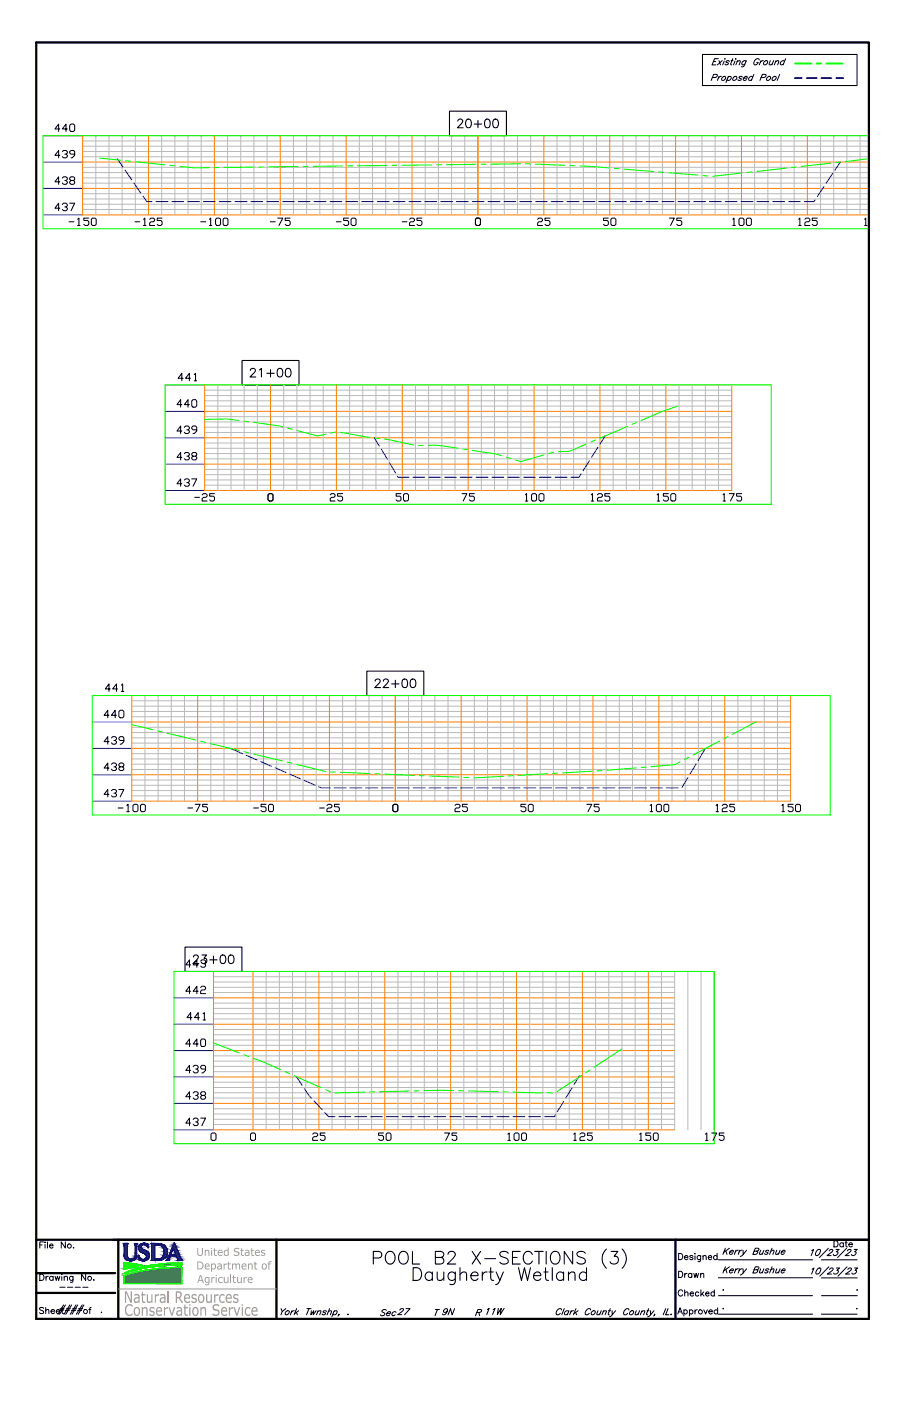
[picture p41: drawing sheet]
<svg xmlns="http://www.w3.org/2000/svg" width="279mm" height="432mm" viewBox="0 0 279 432" stroke-linecap="round" stroke-linejoin="round" font-family="sans-serif">
<defs><g id="words">
<text font-size="9.7" x="114" y="392">POOL B2 X-SECTIONS (3)</text>
<text font-size="8.9" x="126.2" y="397.1">Daugherty Wetland</text>
<g font-size="5.9" fill="#989898">
<text x="38.2" y="401.5">Natural Resources</text>
<text x="38.3" y="405.5">Conservation Service</text>
</g>
<text font-size="5.9" x="16.8" y="406.2">####</text>
<g font-size="5.1">
<text x="255.9" y="385.6">Date</text>
<text x="208.1" y="395.1">Drawn</text>
<text x="135.3" y="406.6">9N</text>
</g>
<g font-size="4.7">
<text x="208.1" y="400.5">Checked</text>
<text x="116" y="406.6">Sec T R</text>
<text x="121.4" y="406.2">27</text>
<text x="148.9" y="406.2">11W</text>
</g>
<g font-size="4.1" fill="#989898">
<text x="60.5" y="387.1">United States</text>
<text x="60.5" y="391.3">Department of</text>
<text x="60.8" y="395.4">Agriculture</text>
</g>
<g font-size="2.5">
<text x="17.1" y="397.8">----</text>
<text x="221.7" y="398.8">.</text>
<text x="263" y="398.8">.</text>
<text x="221.7" y="404.5">.</text>
</g>
</g></defs>
<!-- layer: 1.C3d.Sect -->
<g fill="none" stroke="#000" stroke-width=".33">
<path d="M138.6 34.3h17.6v7.5h-17.6zM141.2 37.3l.5-.6h.5l.5 .5-.4 .9-1.2 1.3h1.7M144 36.9a.81 .81 0 0 1 1.2 .3 1.35 1.35 0 0 1-.9 2.2 1.65 1.65 0 0 1-.3-2.5zM146.3 38.2h2.2M147.4 37.1v2.3M149.8 36.9a.8 .8 0 0 1 1.2 .3 1.35 1.35 0 0 1-.8 2.2 1.72 1.72 0 0 1-.4-2.5zM152.3 36.9a.8 .8 0 0 1 1.3 .3 1.36 1.36 0 0 1-.9 2.2 1.45 1.45 0 0 1-.6-2.2zM74.6 111.1h17.6v7.5h-17.6zM77.2 114.2l.1-.4 .4-.3 .9 .3a.81 .81 0 0 1-.3 1.1l-1.2 1.3h1.8M80 114l.6-.5v2.7M82.3 115h2.3M83.4 113.9v2.3"/>
<path d="M85.8 113.7a.87 .87 0 0 1 1.3 .3 1.76 1.76 0 0 1-.6 2.2h-.3a1.72 1.72 0 0 1-.4-2.5zM88.3 113.7a.87 .87 0 0 1 1.3 .3 1.24 1.24 0 0 1 .1 1.5 1.24 1.24 0 0 1-1.4 .6 2.11 2.11 0 0 1 0-2.4zM113.1 206.8h17.6v7.6h-17.6zM115.7 209.9l.1-.4 .4-.2 .9 .2a.81 .81 0 0 1-.3 1.2l-1.2 1.2h1.8M118.3 209.9l.4-.6 .9 .2a.84 .84 0 0 1-.2 1.2l-1.3 1.2h1.8M120.8 210.8h2.2M121.9 209.6v2.3M124.3 209.4a.87 .87 0 0 1 1.3 .4 1.76 1.76 0 0 1-.6 2.1h-.3a1.72 1.72 0 0 1-.4-2.5zM126.8 209.4a.92 .92 0 0 1 1.3 .4 1.71 1.71 0 0 1-.6 2.1h-.3a1.41 1.41 0 0 1-.6-2.1zM57.1 291.9h17.5v7.5h-17.5zM59.7 294.9l.4-.6 .9 .3a.85 .85 0 0 1-.2 1.1l-1.3 1.3h1.8M62.3 294.3h1.4l-.8 1.1a.88 .88 0 0 1 .7 1.4 .88 .88 0 0 1-1.5-.3"/>
<path d="M64.7 295.8h2.3M65.8 294.7v2.3M68.2 294.5a.87 .87 0 0 1 1.3 .3 1.24 1.24 0 0 1 .1 1.5 1.24 1.24 0 0 1-1.4 .6 2.11 2.11 0 0 1 0-2.4zM70.8 294.5a.88 .88 0 0 1 1.2 .3 1.71 1.71 0 0 1-.6 2.2h-.2a1.65 1.65 0 0 1-.4-2.5z"/>
</g>
<g fill="none" stroke="#00f" stroke-width=".31">
<path d="M13.3 58.1h12.2M13.3 49.9h12.2M13.3 41.8h12.2M13.3 66.2h12.2M50.9 118.6h12.2M50.9 134.9h12.2M50.9 126.8h12.2M50.9 151.2h12.2M50.9 143h12.2M28.4 214.4h12.2M28.4 238.8h12.2M28.4 230.7h12.2"/>
<path d="M28.4 222.5h12.2M28.4 246.9h12.2M53.6 299.4h12.2M53.6 315.7h12.2M53.6 307.5h12.2M53.6 331.9h12.2M53.6 323.8h12.2M53.6 348.2h12.2M53.6 340.1h12.2"/>
</g>
<g fill="none" stroke="#ff7f00" stroke-width=".31">
<path d="M25.5 58.1h242.3M25.5 49.9h242.3M45.8 41.8v24.4M66.1 41.8v24.4M86.4 41.8v24.4M106.8 41.8v24.4M127.1 41.8v24.4M147.4 41.8v24.4M167.7 41.8v24.4M188 41.8v24.4M208.3 41.8v24.4M228.7 41.8v24.4"/>
<path d="M249 41.8v24.4M267.8 41.8h-242.3v24.4h242.3M63.1 118.6h20.3v32.6v-32.6h142.3v32.6h-162.6zM103.7 118.6v32.6M124.1 118.6v32.6M144.4 118.6v32.6M164.7 118.6v32.6M185 118.6v32.6M205.3 118.6v32.6M63.1 134.9h162.6M63.1 126.8h162.6M63.1 143h162.6"/>
<path d="M40.6 214.4h203.2v32.5h-203.2zM61 214.4v32.5M81.3 214.4v32.5M101.6 214.4v32.5M121.9 214.4v32.5M142.2 214.4v32.5M162.5 214.4v32.5M182.9 214.4v32.5M203.2 214.4v32.5M223.5 214.4v32.5M40.6 238.8h203.2M40.6 230.7h203.2"/>
<path d="M40.6 222.5h203.2M78 299.4v48.8M98.3 299.4v48.8M118.7 299.4v48.8M139 299.4v48.8M159.3 299.4v48.8M179.6 299.4v48.8M199.9 299.4v48.8M208.1 299.4h-142.3v48.8h142.3M220.3 299.4v48.8M65.8 315.7h142.3M65.8 307.5h142.3"/>
<path d="M65.8 331.9h142.3M65.8 323.8h142.3M65.8 340.1h142.3"/>
</g>
<g fill="none" stroke="#bababa" stroke-width=".31">
<path d="M25.5 59.7h242.3M25.5 56.4h242.3M25.5 54.8h242.3M25.5 53.2h242.3M25.5 51.6h242.3M25.5 48.3h242.3M25.5 46.7h242.3M25.5 45.1h242.3M25.5 43.4h242.3M29.5 41.8v24.4M33.6 41.8v24.4M37.7 41.8v24.4"/>
<path d="M41.7 41.8v24.4M49.9 41.8v24.4M53.9 41.8v24.4M58 41.8v24.4M62.1 41.8v24.4M70.2 41.8v24.4M74.2 41.8v24.4M78.3 41.8v24.4M82.4 41.8v24.4M90.5 41.8v24.4M94.6 41.8v24.4M98.6 41.8v24.4"/>
<path d="M102.7 41.8v24.4M110.8 41.8v24.4M114.9 41.8v24.4M118.9 41.8v24.4M123 41.8v24.4M131.1 41.8v24.4M135.2 41.8v24.4M139.3 41.8v24.4M143.3 41.8v24.4M151.5 41.8v24.4M155.5 41.8v24.4M159.6 41.8v24.4"/>
<path d="M163.6 41.8v24.4M171.8 41.8v24.4M175.8 41.8v24.4M179.9 41.8v24.4M184 41.8v24.4M192.1 41.8v24.4M196.2 41.8v24.4M200.2 41.8v24.4M204.3 41.8v24.4M212.4 41.8v24.4M216.5 41.8v24.4M220.5 41.8v24.4"/>
<path d="M224.6 41.8v24.4M232.7 41.8v24.4M236.8 41.8v24.4M240.9 41.8v24.4M244.9 41.8v24.4M253 41.8v24.4M257.1 41.8v24.4M261.2 41.8v24.4M265.2 41.8v24.4M25.5 64.6h242.3M25.5 62.9h242.3M25.5 61.3h242.3"/>
<path d="M67.2 118.6v32.6M71.2 118.6v32.6M75.3 118.6v32.6M79.4 118.6v32.6M87.5 118.6v32.6M91.6 118.6v32.6M95.6 118.6v32.6M99.7 118.6v32.6M107.8 118.6v32.6M111.9 118.6v32.6M115.9 118.6v32.6M120 118.6v32.6"/>
<path d="M128.1 118.6v32.6M132.2 118.6v32.6M136.3 118.6v32.6M140.3 118.6v32.6M148.4 118.6v32.6M152.5 118.6v32.6M156.6 118.6v32.6M160.6 118.6v32.6M168.8 118.6v32.6M172.8 118.6v32.6M176.9 118.6v32.6M181 118.6v32.6"/>
<path d="M189.1 118.6v32.6M193.1 118.6v32.6M197.2 118.6v32.6M201.3 118.6v32.6M209.4 118.6v32.6M213.5 118.6v32.6M217.5 118.6v32.6M221.6 118.6v32.6M63.1 139.8h162.6M63.1 138.2h162.6M63.1 136.5h162.6M63.1 133.3h162.6"/>
<path d="M63.1 131.7h162.6M63.1 130h162.6M63.1 128.4h162.6M63.1 125.2h162.6M63.1 123.5h162.6M63.1 121.9h162.6M63.1 120.2h162.6M63.1 149.5h162.6M63.1 147.9h162.6M63.1 146.3h162.6M63.1 144.7h162.6M63.1 141.4h162.6"/>
<path d="M40.6 219.3h203.2M40.6 217.7h203.2M40.6 216h203.2M44.7 214.4v32.5M48.8 214.4v32.5M52.8 214.4v32.5M56.9 214.4v32.5M65 214.4v32.5M69.1 214.4v32.5M73.1 214.4v32.5M77.2 214.4v32.5M85.3 214.4v32.5"/>
<path d="M89.4 214.4v32.5M93.5 214.4v32.5M97.5 214.4v32.5M105.7 214.4v32.5M109.7 214.4v32.5M113.8 214.4v32.5M117.8 214.4v32.5M126 214.4v32.5M130 214.4v32.5M134.1 214.4v32.5M138.2 214.4v32.5M146.3 214.4v32.5"/>
<path d="M150.4 214.4v32.5M154.4 214.4v32.5M158.5 214.4v32.5M166.6 214.4v32.5M170.7 214.4v32.5M174.7 214.4v32.5M178.8 214.4v32.5M186.9 214.4v32.5M191 214.4v32.5M195.1 214.4v32.5M199.1 214.4v32.5M207.2 214.4v32.5"/>
<path d="M211.3 214.4v32.5M215.4 214.4v32.5M219.4 214.4v32.5M227.6 214.4v32.5M231.6 214.4v32.5M235.7 214.4v32.5M239.8 214.4v32.5M40.6 237.2h203.2M40.6 235.5h203.2M40.6 233.9h203.2M40.6 232.3h203.2M40.6 229h203.2"/>
<path d="M40.6 227.4h203.2M40.6 225.8h203.2M40.6 224.2h203.2M40.6 220.9h203.2M40.6 245.3h203.2M40.6 243.7h203.2M40.6 242h203.2M40.6 240.4h203.2M82.1 299.4v48.8M86.2 299.4v48.8M90.2 299.4v48.8M94.3 299.4v48.8"/>
<path d="M102.4 299.4v48.8M106.5 299.4v48.8M110.5 299.4v48.8M114.6 299.4v48.8M122.7 299.4v48.8M126.8 299.4v48.8M130.9 299.4v48.8M134.9 299.4v48.8M143 299.4v48.8M147.1 299.4v48.8M151.2 299.4v48.8M155.2 299.4v48.8"/>
<path d="M163.4 299.4v48.8M167.4 299.4v48.8M171.5 299.4v48.8M175.6 299.4v48.8M183.7 299.4v48.8M187.7 299.4v48.8M191.8 299.4v48.8M195.9 299.4v48.8M204 299.4v48.8M208.1 299.4v48.8M212.1 299.4v48.8M216.2 299.4v48.8"/>
<path d="M65.8 318.9h142.3M65.8 317.3h142.3M65.8 314h142.3M65.8 312.4h142.3M65.8 310.8h142.3M65.8 309.2h142.3M65.8 305.9h142.3M65.8 304.3h142.3M65.8 302.7h142.3M65.8 301h142.3M65.8 338.4h142.3M65.8 336.8h142.3"/>
<path d="M65.8 335.2h142.3M65.8 333.6h142.3M65.8 330.3h142.3M65.8 328.7h142.3M65.8 327h142.3M65.8 325.4h142.3M65.8 322.2h142.3M65.8 320.5h142.3M65.8 346.6h142.3M65.8 345h142.3M65.8 343.3h142.3M65.8 341.7h142.3"/>
</g>
<g fill="none" stroke="#0f0" stroke-width=".33">
<path d="M30.8 48.7l6.4 .7M38.8 49.5l1.5 .2M41.8 49.9l9.1 .9M52.4 51l1.5 .1M55.4 51.3l4.5 .4h4.6M66.1 51.7h1.5M78.3 51.5l-9.2 .1M81.3 51.4l-1.5 .1M92 51.3l-9.2 .1M95 51.3h-1.5M105.7 51.2l-9.1 .1M107.2 51.1h1.5"/>
<path d="M119.4 51l-9.2 .1M120.9 51h1.5M133.1 50.8l-9.1 .1M134.6 50.8h1.6M146.8 50.6l-9.1 .2M149.9 50.6h-1.6M160.5 50.5l-9.1 .1M162.1 50.5h1.5M165.1 50.6l9.2 .4M175.8 51l1.5 .1M178.8 51.2l9.1 .6M189.5 51.9l1.5 .1"/>
<path d="M192.5 52.1l9.1 .8M203.1 53l1.5 .1M206.2 53.2l9.1 .8M216.8 54.1l1.5 .2M228.9 53.3l-9.1 1M232 53l-1.6 .2M242.5 51.8l-9 1M245.6 51.5l-1.5 .2M256.2 50.3l-9.1 1M259.2 49.9l-1.5 .2M267.8 48.9l-7.1 .9M267.8 41.8h-254.5v28.7h254.5"/>
<path d="M50.9 118.6h186.9v36.8h-186.9zM63.1 129.3l7-.2 3.6 .5M75.2 129.8l1.5 .2M78.2 130.2l9 1.3M88.7 132l1.5 .3M91.6 132.7l6.3 1.6 2.6-.5M103.5 133.2l-1.5 .3M105 133.3l9 1.5M115.5 135l1.5 .2M118.5 135.3l9 1.9M130.5 137.3h-1.5M132.1 137.3a26.6 26.6 0 0 1 9 .8"/>
<path d="M142.6 138.4l1.5 .2M145.6 138.8l7.4 1.1 1.6 .5M170.7 139.3l-1.4 .5M180.9 136.8l-5.3 2.3-3.4 .1M183.7 135.6l-1.4 .6M193.5 131.4l-8.4 3.6M196.3 130.2l-1.4 .6M209 125.2l-4.4 1.4-6.9 3M156.1 140.9l1.5 .4M167.8 140.2l-7.2 2.1-1.6-.5M28.4 214.4h227.6v36.8h-227.6zM40.6 223.3l6.5 1.6"/>
<path d="M48.6 225.3l1.5 .3M51.5 226l8.9 2.1M61.9 228.5l1.5 .3M64.9 229.2l8.9 2.1M75.2 231.7l1.5 .3M78.2 232.4l8.9 2.1M88.6 234.9l1.5 .4M91.5 235.6l8.9 2.2M101.9 237.9l1.6 .1M105 238.1l9.1 .3M115.7 238.5h1.5M118.7 238.6l9.1 .4"/>
<path d="M129.3 239l1.6 .1M132.4 239.2l9.1 .3M143 239.6h1.5M155.2 239.3l-9.1 .4M158.2 239.1l-1.5 .1M168.9 238.5l-9.1 .5M171.9 238.3l-1.5 .1M182.6 237.7l-9.1 .5M185.6 237.5l-1.5 .1M196.3 236.7l-9.1 .7M199.3 236.4l-1.5 .2M209.7 234.8l-1.6 .9-7.3 .6"/>
<path d="M212.5 233.4l-1.4 .7M221.9 228.4l-8.1 4.3M224.6 227l-1.4 .7M233.1 222.5l-7.2 3.8M53.6 299.4h166.7v53.1h-166.7zM65.8 321.4l8 3.1M75.3 325.1l1.4 .5M78.1 326.2l8.5 3.5M87.9 330.3l1.4 .6M90.7 331.6l8.4 3.7M100.5 335.9l1.4 .6M112.5 336.6l-9.2 .2"/>
<path d="M115.5 336.5l-1.5 .1M126.2 336.3l-9.2 .2M129.2 336.2h-1.5M139.9 336.1l-9.2 .1M141.4 336.2h1.5M144.5 336.2l9.1 .3M155.1 336.5l1.6 .1M158.2 336.6l9.1 .2M168.8 336.7l1.6 .2M179.4 331.5l-7.7 5M181.9 329.8l-1.3 .8M191.6 323.4l-8.4 5.6"/>
</g>
<g fill="none" stroke="#000" stroke-width=".31">
<path d="M18.4 39.7h-1.5l1.2-1.5v2.3M20.8 39.7h-1.6l1.2-1.5v2.3M21.5 38.6l.4-.4h.8l.3 .4v1.6l-.3 .3h-.8l-.4-.3zM18.4 56h-1.5l1.2-1.5v2.3M18.4 47.9h-1.5l1.2-1.5v2.2M19.2 54.9l.4-.4h.8l.4 .4v.4l-.4 .3h-.4M19.2 46.7l.4-.3h.8l.4 .3v.4l-.4 .4h-.4M20.4 55.6l.4 .4v.4l-.4 .4h-.8l-.4-.4M20.4 47.5l.4 .4v.4l-.4 .3h-.8l-.4-.3M21.9 55.6l-.4-.3v-.4l.4-.4h.8l.3 .4v.4l-.3 .3h-.8l-.4 .4v.4l.4 .4h.8l.3-.4v-.4l-.3-.4M23 47.5h-1.1l-.4-.4v-.4l.4-.3h.8l.3 .3v1.2l-.7 .7h-.4M18.4 64.2h-1.5l1.2-1.6v2.3"/>
<path d="M19.2 63l.4-.4h.8l.4 .4v.4l-.4 .4h-.4M20.4 63.8l.4 .4v.3l-.4 .4h-.8l-.4-.4M21.3 68.4h1.5M21.5 62.6h1.5l-1.1 2.3M23.9 67.6l.4-.4v2.3M23.9 69.5h.8M27.4 67.2h-1.6v.7h1.2l.4 .5v.7l-.4 .4h-.7l-.5-.4M28.2 67.6l.3-.4h.8l.4 .4v1.5l-.4 .4h-.8l-.3-.4zM41.6 68.4h1.5M44.3 67.6l.4-.4v2.3M44.3 69.5h.7M46.2 67.6l.4-.4h.7l.4 .4v.3l-.4 .5h-.7l-.4 .3v.8h1.5"/>
<path d="M50 67.2h-1.5v.7h1.1l.4 .5v.7l-.4 .4h-.8l-.3-.4M61.9 68.4h1.5M64.6 67.6l.4-.4v2.3M64.6 69.5h.7M66.5 67.6l.4-.4h.7l.4 .4v1.5l-.4 .4h-.7l-.4-.4zM68.8 67.6l.4-.4h.7l.4 .4v1.5l-.4 .4h-.7l-.4-.4zM83.4 68.4h1.5M85.7 67.2h1.5l-1.2 2.3M89.5 67.2h-1.6v.7h1.2l.4 .5v.7l-.4 .4h-.8l-.4-.4M103.7 68.4h1.5M107.5 67.2h-1.5v.7h1.1l.4 .5v.7l-.4 .4h-.8l-.3-.4M108.3 67.6l.4-.4h.7l.4 .4v1.5l-.4 .4h-.7l-.4-.4z"/>
<path d="M124 68.4h1.5M126.3 67.6l.4-.4h.7l.4 .4v.3l-.4 .5h-.7l-.4 .3v.8h1.5M130.1 67.2h-1.5v.7h1.2l.3 .5v.7l-.3 .4h-.8l-.4-.4M146.6 67.6l.4-.4h.8l.4 .4v1.5l-.4 .4h-.8l-.4-.4zM165.8 67.6l.4-.4h.7l.4 .4v.3l-.4 .5h-.7l-.4 .3v.8h1.5M169.6 67.2h-1.5v.7h1.1l.4 .5v.7l-.4 .4h-.7l-.4-.4M187.6 67.2h-1.5v.7h1.2l.3 .5v.7l-.3 .4h-.8l-.4-.4M188.4 67.6l.4-.4h.7l.4 .4v1.5l-.4 .4h-.7l-.4-.4zM206.4 67.2h1.5l-1.1 2.3M210.3 67.2h-1.6v.7h1.2l.4 .5v.7l-.4 .4h-.8l-.4-.4M226 67.6l.3-.4v2.3M226 69.5h.8"/>
<path d="M227.9 67.6l.4-.4h.7l.4 .4v1.5l-.4 .4h-.7l-.4-.4zM230.2 67.6l.4-.4h.7l.4 .4v1.5l-.4 .4h-.7l-.4-.4zM246.3 67.6l.4-.4v2.3M246.3 69.5h.8M248.2 67.6l.4-.4h.7l.5 .4v.3l-.5 .5h-.7l-.4 .3v.8h1.6M252 67.2h-1.5v.7h1.2l.3 .5v.7l-.3 .4h-.8l-.4-.4M266.6 67.6l.4-.4v2.3M266.6 69.5h.8M56.5 116.6h-1.6l1.2-1.6v2.4M58.8 116.6h-1.6l1.2-1.6v2.4M59.9 115.5l.4-.5v2.4M59.9 117.4h.8"/>
<path d="M56.1 132.8h-1.5l1.1-1.5v2.3M56.1 124.7h-1.5l1.1-1.5v2.3M56.9 139.8l.3-.3h.8l.4 .3v.4l-.4 .4h-.4M56.9 131.7l.3-.4h.8l.4 .4v.4l-.4 .4h-.4M58 132.5l.4 .3v.5l-.4 .3h-.8l-.3-.3M58.4 124.7h-1.5l1.1-1.5v2.3M59.1 123.6l.4-.4h.8l.4 .4v1.5l-.4 .4h-.8l-.4-.4zM60.7 132.5h-1.2l-.4-.4v-.4l.4-.4h.8l.4 .4v1.1l-.8 .8h-.4M56.1 149.1h-1.5l1.1-1.5v2.3M56.1 141h-1.5l1.1-1.5v2.2M56.9 148l.3-.4h.8l.4 .4v.4l-.4 .3h-.4M58 148.7l.4 .4v.4l-.4 .4h-.8l-.3-.4"/>
<path d="M58 140.6l.4 .4v.4l-.4 .3h-.8l-.3-.3M59.1 147.6h1.6l-1.2 2.3M59.5 140.6l-.4-.4v-.4l.4-.3h.8l.4 .3v.4l-.4 .4h-.8l-.4 .4v.4l.4 .3h.8l.4-.3v-.4l-.4-.4M60.1 153.3h1.5M62.3 152.5l.4-.4h.8l.4 .4v.4l-.4 .4h-.8l-.4 .4v.7h1.6M66.2 152.1h-1.5v.8h1.1l.4 .4v.8l-.4 .3h-.8l-.3-.3M82.7 152.5l.4-.4h.7l.4 .4v1.6l-.4 .3h-.7l-.4-.3zM101.8 152.5l.4-.4h.8l.3 .4v.4l-.3 .4h-.8l-.4 .4v.7h1.5M105.7 152.1h-1.6v.8h1.1l.5 .4v.8l-.5 .3h-.7l-.4-.3M123.7 152.1h-1.5v.8h1.1l.4 .4v.8l-.4 .3h-.8l-.3-.3M124.4 152.5l.4-.4h.8l.4 .4v1.6l-.4 .3h-.8l-.4-.3zM142.5 152.1h1.5l-1.2 2.3"/>
<path d="M146.3 152.1h-1.6v.8h1.2l.4 .4v.8l-.4 .3h-.7l-.5-.3M162 152.5l.4-.4v2.3M162 154.4h.8M163.9 152.5l.4-.4h.8l.4 .4v1.6l-.4 .3h-.8l-.4-.3zM166.2 152.5l.4-.4h.8l.3 .4v1.6l-.3 .3h-.8l-.4-.3zM182.3 152.5l.4-.4v2.3M182.3 154.4h.8M184.2 152.5l.4-.4h.8l.4 .4v.4l-.4 .4h-.8l-.4 .4v.7h1.6M188.1 152.1h-1.6v.8h1.2l.4 .4v.8l-.4 .3h-.8l-.4-.3M202.7 152.5l.3-.4v2.3M202.7 154.4h.7M206.1 152.1h-1.5v.8h1.1l.4 .4v.8l-.4 .3h-.8l-.3-.3"/>
<path d="M206.8 152.5l.4-.4h.8l.4 .4v1.6l-.4 .3h-.8l-.4-.3zM223 152.5l.3-.4v2.3M223 154.4h.7M224.9 152.1h1.5l-1.1 2.3M228.7 152.1h-1.5v.8h1.1l.4 .4v.8l-.4 .3h-.7l-.4-.3M34 212.3h-1.5l1.1-1.5v2.3M36.3 212.3h-1.6l1.2-1.5v2.3M36.7 219.3l.4-.4h.7l.4 .4v1.5l-.4 .4h-.7l-.4-.4zM37.4 211.2l.4-.4v2.3M37.4 213.1h.8M33.6 236.7h-1.5l1.1-1.5v2.3M33.6 228.6h-1.5l1.1-1.6v2.4"/>
<path d="M33.6 220.5h-1.5l1.1-1.6v2.3M34.4 235.6l.3-.4h.8l.4 .4v.3l-.4 .4h-.3M34.4 227.4l.3-.4h.8l.4 .4v.4l-.4 .4h-.3M35.5 236.3l.4 .4v.4l-.4 .4h-.8l-.3-.4M35.5 228.2l.4 .4v.4l-.4 .4h-.8l-.3-.4M35.9 220.5h-1.5l1.1-1.6v2.3M37.1 236.3l-.4-.4v-.3l.4-.4h.7l.4 .4v.3l-.4 .4h-.7l-.4 .4v.4l.4 .4h.7l.4-.4v-.4l-.4-.4M38.2 228.2h-1.1l-.4-.4v-.4l.4-.4h.7l.4 .4v1.2l-.8 .8h-.3M33.6 244.8h-1.5l1.1-1.5v2.3M34.4 243.7l.3-.4h.8l.4 .4v.4l-.4 .4h-.3M35.5 244.5l.4 .3v.4l-.4 .4h-.8l-.3-.4M36.5 249h1.5"/>
<path d="M36.7 243.3h1.5l-1.1 2.3M39.1 248.3l.4-.4v2.3M39.1 250.2h.8M41 248.3l.4-.4h.8l.3 .4v1.5l-.3 .4h-.8l-.4-.4zM43.3 248.3l.4-.4h.8l.3 .4v1.5l-.3 .4h-.8l-.4-.4zM57.9 249h1.5M60.2 247.9h1.5l-1.1 2.3M64 247.9h-1.5v.8h1.1l.4 .3v.8l-.4 .4h-.7l-.4-.4M78.2 249h1.5M82 247.9h-1.5v.8h1.1l.4 .3v.8l-.4 .4h-.7l-.4-.4M82.8 248.3l.4-.4h.8l.3 .4v1.5l-.3 .4h-.8l-.4-.4zM98.5 249h1.5"/>
<path d="M100.8 248.3l.4-.4h.8l.4 .4v.4l-.4 .3h-.8l-.4 .4v.8h1.6M104.6 247.9h-1.5v.8h1.2l.3 .3v.8l-.3 .4h-.8l-.4-.4M121.1 248.3l.4-.4h.8l.4 .4v1.5l-.4 .4h-.8l-.4-.4zM140.3 248.3l.4-.4h.8l.4 .4v.4l-.4 .3h-.8l-.4 .4v.8h1.6M144.1 247.9h-1.5v.8h1.2l.3 .3v.8l-.3 .4h-.8l-.4-.4M162.2 247.9h-1.6v.8h1.2l.4 .3v.8l-.4 .4h-.8l-.4-.4M162.9 248.3l.4-.4h.8l.4 .4v1.5l-.4 .4h-.8l-.4-.4zM181 247.9h1.5l-1.2 2.3M184.8 247.9h-1.6v.8h1.2l.4 .3v.8l-.4 .4h-.8l-.4-.4M200.5 248.3l.4-.4v2.3M200.5 250.2h.8M202.4 248.3l.4-.4h.8l.4 .4v1.5l-.4 .4h-.8l-.4-.4z"/>
<path d="M204.7 248.3l.4-.4h.8l.3 .4v1.5l-.3 .4h-.8l-.4-.4zM220.8 248.3l.4-.4v2.3M220.8 250.2h.8M222.7 248.3l.4-.4h.8l.4 .4v.4l-.4 .3h-.8l-.4 .4v.8h1.6M226.6 247.9h-1.6v.8h1.2l.4 .3v.8l-.4 .4h-.8l-.4-.4M241.1 248.3l.4-.4v2.3M241.1 250.2h.8M244.6 247.9h-1.5v.8h1.1l.4 .3v.8l-.4 .4h-.8l-.3-.4M245.3 248.3l.4-.4h.8l.4 .4v1.5l-.4 .4h-.8l-.4-.4zM58.8 297.4h-1.5l1.1-1.6v2.3M61.1 297.4h-1.5l1.1-1.6v2.3M61.9 296.2l.4-.4h.7l.4 .4v.4l-.4 .4h-.4"/>
<path d="M63 297l.4 .4v.4l-.4 .3h-.7l-.4-.3M58.8 305.5h-1.5l1.1-1.5v2.2M59.2 313.6h-1.5l1.1-1.5v2.3M61.1 305.5h-1.5l1.1-1.5v2.2M61.5 313.6h-1.5l1.1-1.5v2.3M61.9 304.3l.4-.3h.7l.4 .3v.4l-.4 .4h-.7l-.4 .4v.7h1.5M62.6 312.5l.4-.4v2.3M62.6 314.4h.8M58.8 338h-1.5l1.1-1.5v2.3M58.8 329.9h-1.5l1.1-1.5v2.3M58.8 321.8h-1.5l1.1-1.6v2.3M59.6 336.9l.4-.4h.7l.4 .4v.3l-.4 .4h-.4"/>
<path d="M59.6 328.8l.4-.4h.7l.4 .4v.3l-.4 .4h-.4M60.7 337.6l.4 .4v.4l-.4 .4h-.7l-.4-.4M60.7 329.5l.4 .4v.4l-.4 .4h-.7l-.4-.4M61.1 321.8h-1.5l1.1-1.6v2.3M62.3 320.2h.7l.4 .4v1.5l-.4 .4h-.7l-.4-.4v-1.5zM62.3 337.6l-.4-.4v-.3l.4-.4h.7l.4 .4v.3l-.4 .4h-.7l-.4 .4v.4l.4 .4h.7l.4-.4v-.4l-.4-.4M63.4 329.5h-1.1l-.4-.4v-.3l.4-.4h.7l.4 .4v1.1l-.8 .8h-.3M58.8 346.1h-1.5l1.1-1.5v2.3M59.6 345l.4-.4h.7l.4 .4v.4l-.4 .4h-.4M60.7 345.8l.4 .3v.4l-.4 .4h-.7l-.4-.4M61.9 344.6h1.5l-1.1 2.3M65.1 349.6l.4-.4h.7l.4 .4v1.5l-.4 .4h-.7l-.4-.4z"/>
<path d="M77.3 349.6l.4-.4h.7l.4 .4v1.5l-.4 .4h-.7l-.4-.4zM96.4 349.6l.4-.4h.8l.4 .4v.3l-.4 .4h-.8l-.4 .4v.8h1.6M100.3 349.2h-1.6v.7h1.2l.4 .4v.8l-.4 .4h-.8l-.4-.4M118.3 349.2h-1.5v.7h1.1l.4 .4v.8l-.4 .4h-.7l-.4-.4M119.4 349.2h.8l.4 .4v1.5l-.4 .4h-.8l-.3-.4v-1.5zM137.1 349.2h1.5l-1.1 2.3M140.9 349.2h-1.5v.7h1.1l.4 .4v.8l-.4 .4h-.7l-.4-.4M156.6 349.6l.4-.4v2.3M156.6 351.5h.8M158.5 349.6l.4-.4h.8l.4 .4v1.5l-.4 .4h-.8l-.4-.4zM160.8 349.6l.4-.4h.8l.3 .4v1.5l-.3 .4h-.8l-.4-.4zM176.9 349.6l.4-.4v2.3"/>
<path d="M176.9 351.5h.8M178.8 349.6l.5-.4h.7l.4 .4v.3l-.4 .4h-.7l-.5 .4v.8h1.6M182.7 349.2h-1.5v.7h1.1l.4 .4v.8l-.4 .4h-.8l-.3-.4M197.3 349.6l.4-.4v2.3M197.3 351.5h.7M200.7 349.2h-1.5v.7h1.1l.4 .4v.8l-.4 .4h-.7l-.4-.4M201.5 349.6l.3-.4h.8l.4 .4v1.5l-.4 .4h-.8l-.3-.4zM217.6 349.6l.4-.4v2.3M217.6 351.5h.7M219.5 349.2h1.5l-1.1 2.3M223.3 349.2h-1.5v.7h1.1l.4 .4v.8l-.4 .4h-.7l-.4-.4"/>
</g>
<g fill="none" stroke="#00f" stroke-width=".33">
<path d="M36.2 48.9l1.7 2.5M38.6 52.4l2 3M41.3 56.4l2.1 3.1M254.1 57.5l-2 3.1M256.8 53.4l-2 3.1M259.1 49.9l-1.6 2.5M44.1 60.5l1.2 1.6h1.6M48.1 62.1h3.7M53 62.1h3.6M57.9 62.1h3.6M62.7 62.1h3.7M67.6 62.1h3.7"/>
<path d="M72.5 62.1h3.7M77.4 62.1h3.6M82.2 62.1h3.7M87.1 62.1h3.7M92 62.1h3.7M96.9 62.1h3.6M101.8 62.1h3.6M106.6 62.1h3.7M111.5 62.1h3.7M116.4 62.1h3.6M121.3 62.1h3.6M126.1 62.1h3.7"/>
<path d="M131 62.1h3.7M135.9 62.1h3.6M140.8 62.1h3.6M145.6 62.1h3.7M150.5 62.1h3.7M155.4 62.1h3.7M160.3 62.1h3.6M165.1 62.1h3.7M170 62.1h3.7M174.9 62.1h3.7M179.8 62.1h3.6M184.7 62.1h3.6"/>
<path d="M189.5 62.1h3.7M194.4 62.1h3.7M199.3 62.1h3.6M204.2 62.1h3.6M209 62.1h3.7M213.9 62.1h3.7M218.8 62.1h3.6M223.7 62.1h3.6M228.5 62.1h3.7M233.4 62.1h3.7M238.3 62.1h3.7M243.2 62.1h3.6"/>
<path d="M251.4 61.6l-.4 .5h-3M115.4 135l1.6 2.4M117.6 138.5l1.9 3.1M184.4 137.8l-2 3.2M186.6 134.4l-1.5 2.4M120.1 142.6l1.9 3.2M122.6 146.8l.1 .3h3.4M127.3 147.1h3.7M132.2 147.1h3.6M137.1 147.1h3.6M141.9 147.1h3.7M146.8 147.1h3.7"/>
<path d="M151.7 147.1h3.7M156.6 147.1h3.6M161.5 147.1h3.6M166.3 147.1h3.7M171.2 147.1h3.7M179.2 146.1l-.6 1h-2.5M181.8 142l-2 3.1M71.1 230.7l3.7 1.6M75.9 232.8l3.3 1.4M80.4 234.7l3.3 1.5M84.8 236.6l3.4 1.5M89.3 238.6l3.4 1.4"/>
<path d="M212.2 239.6l-1.9 3.1M214.7 235.4l-1.9 3.1M217.4 230.9l-2.1 3.5M93.8 240.5l3.4 1.5M98.3 242.5l.8 .3h2.7M103.1 242.8h3.6M107.9 242.8h3.7M112.8 242.8h3.7M117.7 242.8h3.6M122.6 242.8h3.6M127.4 242.8h3.7M132.3 242.8h3.7"/>
<path d="M137.2 242.8h3.6M142.1 242.8h3.6M146.9 242.8h3.7M151.8 242.8h3.7M156.7 242.8h3.7M161.6 242.8h3.6M166.4 242.8h3.7M171.3 242.8h3.7M176.2 242.8h3.7M181.1 242.8h3.6M186 242.8h3.6M190.8 242.8h3.7"/>
<path d="M195.7 242.8h3.7M200.6 242.8h3.6M205.5 242.8h3.6M91.4 331.8l1.8 2.7M93.8 335.5l2.2 2.9M96.8 339.3l2.6 2.7M173.8 339.5l-1.9 3.1M176.4 335.3l-1.9 3.1M178.7 331.6l-1.7 2.7M100.2 342.9l1.1 1.3h2M104.5 344.2h3.7M109.4 344.2h3.7"/>
<path d="M114.3 344.2h3.6M119.1 344.2h3.7M124 344.2h3.7M128.9 344.2h3.7M133.8 344.2h3.6M138.7 344.2h3.6M143.5 344.2h3.7M148.4 344.2h3.7M153.3 344.2h3.6M158.2 344.2h3.6M163 344.2h3.7M171.3 343.6l-.3 .6h-3.1"/>
</g>
<!-- layer: 4.Tblk.Brdr.Line -->
<path d="M11.2 13.1h256.8v393.4h-256.8zM11.2 382.1h256.8M11.2 398.5h24.3M11.2 392.4h24.3M36.5 382.1v24.4M85.3 382.1v24.4M208.3 382.1v24.4" fill="none" stroke="#000" stroke-width=".69"/>
<!-- layer: 4.Tblk.Text -->
<g fill="none" stroke="#000" stroke-width=".31">
<path d="M12.3 392.7h.6a1.01 1.01 0 0 1 .7 1 1.01 1.01 0 0 1-.7 .9h-.6zM12.3 383.7h.7M13.5 382.8h-1.2v1.9M13.9 382.8v.2zM13.9 383.5v1.2M14.2 393.4v1.2M14.6 382.8v1.9M14.9 393.4l-.4 .1-.3 .4M15.3 383.9h1.1a.61 .61 0 0 0-.9-.3 .61 .61 0 0 0-.2 .8 .61 .61 0 0 0 .9 .2l.2-.2M16.4 393.6a.61 .61 0 0 0-.9-.1 .61 .61 0 0 0 0 .9 .61 .61 0 0 0 .9-.1M16.4 393.4v1.2M17 393.4l.4 1.2 .3-1.2 .4 1.2 .3-1.2"/>
<path d="M19.1 392.7v.2zM19.1 393.5v1.1M19.8 393.7l.4-.3 .5 .1 .1 1.1M19.8 393.4v1.2M20.2 382.8v1.9l-1.3-1.9v1.9M22.5 393.4l-.1 1.7-.7 .1M22.5 393.6a.61 .61 0 0 0-.9-.1 .61 .61 0 0 0 0 .9 .61 .61 0 0 0 .9-.1M22.6 384.6h.2zM26.4 392.7v1.9l-1.2-1.9v1.9M28.9 394.4v.2zM209.3 386.3h.6a1.01 1.01 0 0 1 .7 1 1.01 1.01 0 0 1-.7 .9h-.6zM211.1 387.5h1.1a.61 .61 0 0 0-.7-.5 .61 .61 0 0 0-.5 .6 .61 .61 0 0 0 .5 .6l.7-.2"/>
<path d="M213.7 387.2l-.4-.3-.6 .3 .9 .5v.4l-.5 .1-.4-.2M214.3 386.3v.2zM214.3 387.1v1.1M216.1 386.9l-.2 1.8-.6 .1M216.1 387.2a.61 .61 0 0 0-.9-.1 .61 .61 0 0 0 0 1 .61 .61 0 0 0 .9-.1M216.8 387.3l.4-.4 .5 .2 .1 1.1M216.8 386.9v1.3M218.4 387.5h1.1a.53 .53 0 0 0-.5-.6 .53 .53 0 0 0-.6 .6l.1 .5 .4 .2 .6-.2M221.1 387.2a.61 .61 0 0 0-.9-.1 .61 .61 0 0 0 0 1 .61 .61 0 0 0 .9-.1M221.1 386.3v1.9M221.6 399.3h29M221.6 393.8h29"/>
<path d="M221.6 388.3h29M253.3 399.3h11.1M253.3 393.9h11.1M253.3 388.3h11M13.5 403.2l-.5-.2-.8 .2 .1 .4 1.1 .5-.1 .7-.7 .1-.4-.3M14.1 404l.4-.4 .5 .1 .1 1.2M14.1 403v1.9M209 405l.7-1.9 .8 1.9M209.3 404.3h.9M210.9 404a.59 .59 0 0 1 .9-.1 .59 .59 0 0 1 0 .9 .59 .59 0 0 1-.9-.1M210.9 403.7v1.9M212.6 404a.61 .61 0 0 1 .9-.1 .61 .61 0 0 1 0 .9 .61 .61 0 0 1-.9-.1"/>
<path d="M212.6 403.7v1.9M214.3 403.7v1.3M215.1 403.7l-.5 .1-.3 .5M217 403.7l.6 1.3 .5-1.3M218.6 404.3h1.1a.61 .61 0 0 0-.7-.5 .61 .61 0 0 0-.5 .6 .61 .61 0 0 0 .5 .6l.7-.3M221.3 404a.61 .61 0 0 0-.9-.1 .61 .61 0 0 0 0 .9 .61 .61 0 0 0 .9-.1M221.6 405h29M253.3 405h11"/>
<circle cx="21.4" cy="384" r=".63"/>
<circle cx="27.6" cy="394" r=".61"/>
<circle cx="216" cy="404.3" r=".64"/>
</g>
<!-- layer: 2.Text.Note -->
<g fill="none" stroke="#000" stroke-width=".31">
<path d="M223.7 384.7l-.8 1.9M223.7 390.4l-.8 2M223.8 385.5l.4 1.1M223.8 391.3l.4 1.1M225 384.7l-1.8 1.3M225 390.4l-1.8 1.3M225 385.9h1.1l.1-.4a.74 .74 0 0 0-1 .1 .74 .74 0 0 0 0 1l.7-.3M225 391.6h1.1l.1-.3a.74 .74 0 0 0-1 .1 .74 .74 0 0 0 0 1l.7-.3M227 385.3l-.5 1.3M227 391.1l-.5 1.3M227.7 385.3l-.9 .6M227.7 391.1l-.9 .5"/>
<path d="M228.1 385.3l-.5 1.3M228.1 391.1l-.5 1.3M228.9 385.3l-1 .6M228.9 391.1l-1 .5M229.2 385.3v1.3l1.1-1.3M229.2 391.1v1.3l1.1-1.3M229.2 386.6l-.9 .6M229.2 392.4l-.9 .6M232.6 385.6l1.1-.1 .4-.4-.1-.3-1.1-.1-.7 1.9 1.2-.2 .3-.4-.3-.4M232.6 391.3h1.1l.4-.5-.1-.3-1.1-.1-.7 2 1.2-.2 .3-.5-.3-.4M234.6 385.3l-.4 1.2 .4 .1 .6-.3M234.6 391.1l-.4 1.1 .4 .2 .6-.4"/>
<path d="M235.6 385.3l-.6 1.3M235.6 391.1l-.6 1.3M237.1 385.6l-.3-.3-.5 .1-.2 .4 .7 .3v.2l-.5 .3-.5-.3M237.1 391.3l-.3-.2-.5 .1-.2 .3 .7 .3v.2l-.5 .4-.5-.3M237.7 385.7l.6-.4 .4 .1-.4 1.2M237.7 391.4l.6-.3 .4 .1-.4 1.2M238.1 384.7l-.8 1.9M238.1 390.4l-.8 2M239.6 385.3l-.4 1.2 .4 .1 .6-.3M239.6 391.1l-.4 1.1 .4 .2 .6-.4M240.6 385.3l-.6 1.3M240.6 391.1l-.6 1.3"/>
<path d="M241 385.9h1.1v-.4a.74 .74 0 0 0-1 .1 .74 .74 0 0 0 0 1l.8-.3M241 391.6h1.1v-.3a.74 .74 0 0 0-1 .1 .74 .74 0 0 0 0 1l.8-.3M250.3 385.4l.6-.3-.7 1.9M250.4 391.2l.6-.4-.7 1.9M252.1 391.2l.3-.3h.7a1.27 1.27 0 0 1-1.4 1.7v-.7zM252.2 385.2h.8a1.27 1.27 0 0 1-1.5 1.7v-.8zM255.5 384.7l-2.8 2.9M255.6 390.4l-2.8 2.9M255.9 391.3a.58 .58 0 0 1 .5-.5 .58 .58 0 0 1 .5 .4l-1.7 1.5h1.2M257.9 390.8h1l-.8 .7h.2a.73 .73 0 0 1-.2 1 .73 .73 0 0 1-1-.1M261.1 384.7l-2.8 2.9M261.2 390.4l-2.8 2.9"/>
<path d="M261.5 391.3a.58 .58 0 0 1 .5-.5 .58 .58 0 0 1 .6 .4l-1.8 1.5h1.2M263.5 390.8h1l-.8 .7h.3a.75 .75 0 0 1-.3 1 .75 .75 0 0 1-1-.1M31.2 404.5h.2zM90.8 404l-.5 .1-.5 .4M91.4 404.5l.3 .7M91.5 403.3l-.8 1.9M92.1 404l-1.2 .9M94.6 403.3h1.3M95.3 403.3l-.8 1.9M96 404l-.1 1.2 .9-1.2-.2 1.2 .9-1.2M98 404.3l.6-.3 .4 .1-.4 1.1M98.1 404l-.5 1.2"/>
<path d="M100.6 404.2l-.2-.2-.8 .2v.2l.8 .3-.2 .5h-.6l-.2-.2M101.2 404.3l.6-.3 .4 .1-.3 1.1M101.6 403.3l-.7 1.9M103 404.2l.7-.2a.72 .72 0 0 1 0 1 .72 .72 0 0 1-1 0M103.1 404l-.8 1.8M104.6 405.2l-.4 .4M107.2 405.2l.1-.2zM173.2 403.8a.79 .79 0 0 0-.9-.5 .79 .79 0 0 0-.6 .8l-.1 1.1h.5l.7-.4M174 403.3l-.8 1.9M175.3 404.2a.73 .73 0 0 0-1 0 .73 .73 0 0 0 0 1l.8-.2M175.5 404l-.6 1.2M176.2 404l-.5 1.2"/>
<path d="M176.9 404l-.5 .1-.4 .4M177.5 404.5l.3 .7M177.6 403.3l-.7 1.9M178.3 404l-1.3 .9M182.1 403.8a.77 .77 0 0 0-.8-.5 .77 .77 0 0 0-.6 .8l-.2 .4 .1 .7h.5l.6-.4M182.6 404.2l.7-.2a.7 .7 0 0 1 0 1 .7 .7 0 0 1-1 0zM184.4 404l-.4 1.2h.5l.6-.3M185.4 404l-.5 1.2M186 404.3l.6-.3 .4 .1-.4 1.1M186.2 404l-.6 1.2M187.7 404h.6M188.2 403.3l-.6 1.6v.3h.3"/>
<path d="M188.8 404v1.2l1.1-1.2M188.8 405.2l-.9 .6M194 403.8a.77 .77 0 0 0-.9-.5 .77 .77 0 0 0-.6 .8l-.1 1.1h.5l.7-.4M194.4 404.2l.8-.2a.72 .72 0 0 1-.1 1 .72 .72 0 0 1-1 0zM196.2 404l-.3 1.2h.4l.6-.3M197.3 404l-.6 1.2M197.8 404.3l.6-.3 .4 .1-.3 1.1M198 404l-.5 1.2M199.5 404h.6M200.1 403.3l-.7 1.6v.3h.3M200.6 404v1.2l1.1-1.2M200.6 405.2l-.9 .6"/>
<path d="M201.9 405.2l-.3 .4M205.3 403.3l-.8 1.9M206 403.3l-.7 1.9h1M206.8 405.2l.2-.2zM264.1 403.3h.2z"/>
</g>
<!-- layer: 4.Tblk.Logo -->
<path d="M36.5 397.3h48.8" fill="none" stroke="#989898" stroke-width=".31"/>
<g fill="#00f" stroke="#00f" stroke-width=".31">
<path d="M38 383.3h1.5z"/>
<path d="M38.3 383.7v.4z"/>
<path d="M39.3 383.7v.4z"/>
<path d="M41.7 383.7v.4z"/>
<path d="M42.2 383.7v.4z"/>
<path d="M38.3 384.1v2.2z"/>
<path d="M39.3 384.1v2.2z"/>
<path d="M41.7 384.1v2.2z"/>
<path d="M42.2 384.1l-.1 2.2z"/>
<path d="M38.3 386.3v.4z"/>
<path d="M39.3 386.3v.4z"/>
<path d="M41.7 386.3v.4z"/>
<path d="M42.1 386.3v.4z"/>
<path d="M38.3 386.7v.2z"/>
<path d="M39.3 386.7v.2z"/>
<path d="M41.7 386.7v.2z"/>
<path d="M42.1 386.7v.2z"/>
<path d="M40.8 388.1h.1z"/>
<path d="M38.9 388.2l.2 .1z"/>
<path d="M41.6 388.2l-.1 .1z"/>
<path d="M39.4 388.5h.2z"/>
<path d="M41 388.5h.2z"/>
<path d="M39.6 388.5h.2z"/>
<path d="M40.8 388.5h.2z"/>
<path d="M39.8 388.5l.2 .1z"/>
<path d="M40.6 388.6l.2-.1z"/>
<path d="M40.1 388.6h.3zM40.4 388.6h.2z"/>
</g>
<g fill="#0037dd" stroke="#0037dd" stroke-width=".31">
<path d="M44.4 383.2h.2z"/>
<path d="M46.6 383.3h.5z"/>
<path d="M38 383.3h1.5z"/>
<path d="M38.2 383.4h1.2z"/>
<path d="M44 386.2h1.9z"/>
<path d="M48.7 388.1h1.6z"/>
<path d="M44.3 388.2h1.2z"/>
<path d="M39.1 388.3h2.4z"/>
<path d="M39.4 388.5h1.8z"/>
<path d="M46.6 388.5h.9z"/>
<path d="M55.7 388.5h.6z"/>
<path d="M54.7 388.5h.4z"/>
<path d="M39.8 388.5h1z"/>
<path d="M44.4 383.2h.3zM44.3 383.2h.4z"/>
<path d="M44.3 383.2h.5zM44.2 383.2h.6z"/>
<path d="M44.2 383.2h.7zM44 383.2h.9z"/>
<path d="M44 383.2l1 .1zM43.9 383.3h1.1z"/>
<path d="M46.6 383.3h1.4zM46.6 383.3h1.4z"/>
<path d="M46.6 383.3h2.1zM46.6 383.3h2.1z"/>
<path d="M41.5 383.3h.9zM41.5 383.3h.9z"/>
<path d="M38 383.3h1.5zM38 383.3h1.5z"/>
<path d="M38 383.3h1.5zM38 383.3h1.5z"/>
<path d="M46.6 383.3h2.2zM46.6 383.3h2.2z"/>
<path d="M43.9 383.3h1.2zM43.8 383.3h1.3z"/>
<path d="M38 383.3h1.5zM38 383.3h1.5z"/>
<path d="M41.5 383.3h.9zM41.5 383.3h.9zM41.5 383.3h.9zM41.5 383.3h.9z"/>
<path d="M38 383.3h1.5zM38 383.3h1.5zM38 383.3h1.5zM38 383.3h1.5z"/>
<path d="M41.5 383.3h.9zM41.5 383.3h.9z"/>
<path d="M46.6 383.3h2.6zM46.6 383.3h2.6z"/>
<path d="M43.8 383.3h1.4zM43.8 383.3h1.4z"/>
<path d="M38 383.3h1.5zM38 383.3h1.5z"/>
<path d="M38.1 383.3h1.4zM38.1 383.3h1.4zM38.1 383.3h1.4zM38.1 383.3h1.4z"/>
<path d="M46.6 383.3h2.7zM46.6 383.3h2.7z"/>
<path d="M41.5 383.3h.9zM41.5 383.3h.8z"/>
<path d="M41.5 383.3h.8zM41.5 383.3h.8z"/>
<path d="M43.8 383.3h1.6zM43.6 383.3h1.8z"/>
<path d="M38.1 383.3h1.4zM38.1 383.3h1.3z"/>
<path d="M41.6 383.3h.7zM41.6 383.3h.7z"/>
<path d="M38.1 383.3h1.3zM38.1 383.3h1.3z"/>
<path d="M43.6 383.3l1.8 .1zM43.6 383.3l1.8 .1z"/>
<path d="M46.7 383.3l2.9 .1zM46.7 383.3l2.9 .1z"/>
<path d="M41.6 383.3h.7zM41.6 383.3l.7 .1z"/>
<path d="M46.7 383.4h3zM46.7 383.4h3z"/>
<path d="M38.2 383.3h1.2zM38.2 383.3l1.2 .1zM38.2 383.4h1.2z"/>
<path d="M43.6 383.4h1.9zM43.5 383.4h2z"/>
<path d="M41.6 383.4h.7zM41.6 383.4h.6zM41.7 383.4h.5zM41.7 383.4h.5z"/>
<path d="M43.5 383.4h2.1zM43.5 383.4h2.1z"/>
<path d="M38.2 383.4h1.2zM38.2 383.4h1.1z"/>
<path d="M38.2 383.4l1.1 .1zM38.2 383.4l1.1 .1z"/>
<path d="M41.7 383.4l.5 .1zM41.7 383.4l.5 .1z"/>
<path d="M46.7 383.4l3.2 .1zM46.7 383.4l3.2 .1zM46.7 383.5h3.2zM46.7 383.5h3.2z"/>
<path d="M43.5 383.4l2.1 .1zM43.4 383.5h2.2z"/>
<path d="M41.7 383.5h.5zM41.7 383.5h.5z"/>
<path d="M38.2 383.5h1.1zM38.2 383.5h1.1zM38.2 383.5h1.1zM38.2 383.5h1.1z"/>
<path d="M41.7 383.5h.5zM41.7 383.5h.5z"/>
<path d="M38.2 383.5h1.1zM38.2 383.5h1.1z"/>
<path d="M43.4 383.5h2.2zM43.4 383.5h2.2z"/>
<path d="M41.7 383.5h.5zM41.7 383.5h.5z"/>
<path d="M38.3 383.5h1zM38.3 383.5h1z"/>
<path d="M46.7 383.5l3.5 .1zM46.7 383.5l3.5 .1z"/>
<path d="M53.7 383.3l.3 .3zM53.7 383.3l.3 .3h-.5z"/>
<path d="M43.3 383.5l2.3 .1zM43.2 383.6h2.4z"/>
<path d="M44.4 383.6h1.2zM44.4 383.6h1.2z"/>
<path d="M43.2 383.6h1.2zM43.2 383.6h1.1z"/>
<path d="M41.7 383.5l.5 .1zM41.7 383.5l.5 .1z"/>
<path d="M46.8 383.6h3.5zM46.8 383.6h3.5z"/>
<path d="M43.2 383.6h1zM43.2 383.6h1.1z"/>
<path d="M43.2 383.6h.9zM43.2 383.6h1z"/>
<path d="M44.5 383.6h1.1zM44.5 383.6h1.1z"/>
<path d="M41.7 383.6l.5 .1zM41.7 383.6l.5 .1z"/>
<path d="M43.2 383.6h.9zM43.2 383.6l.8 .1z"/>
<path d="M44.6 383.6l1 .1zM44.6 383.6l1 .1z"/>
<path d="M53.5 383.6l.5 .1zM53.5 383.6l.5 .1z"/>
<path d="M46.8 383.6l3.6 .1zM46.8 383.6l3.6 .1z"/>
<path d="M46.8 383.7h1.9zM46.8 383.7h.9z"/>
<path d="M43.2 383.7h.8zM43.2 383.7h.8z"/>
<path d="M48.7 383.7h1.7zM48.7 383.7h1.7z"/>
<path d="M44.8 383.7h.8zM44.8 383.7h.8z"/>
<path d="M43.1 383.7h.9zM43.1 383.7h.7z"/>
<path d="M43.1 383.7h.7zM43.1 383.7l.7 .1z"/>
<path d="M49 383.7l1.6 .1zM49 383.7l1.6 .1z"/>
<path d="M44.9 383.7l.7 .1zM44.9 383.7l.7 .1z"/>
<path d="M49.2 383.8h1.4zM49.2 383.8h1.4z"/>
<path d="M53.5 383.7l.5 .1zM53.5 383.7l.5 .1h-.6z"/>
<path d="M43.1 383.8h.7zM43.1 383.8l.6 .1z"/>
<path d="M49.3 383.8l1.4 .1zM49.3 383.8l1.4 .1z"/>
<path d="M45.1 383.8l.5 .1zM45.1 383.8l.5 .1z"/>
<path d="M43 383.9h.7zM43 383.9h.7z"/>
<path d="M43 383.9h.7zM43 383.9h.6z"/>
<path d="M49.4 383.9l1.4 .1zM49.4 383.9l1.4 .1z"/>
<path d="M53.4 383.8l.7 .2zM53.4 383.8l.7 .2h-.7z"/>
<path d="M45.2 383.9l.4 .1zM45.2 383.9l.4 .1z"/>
<path d="M49.7 384h1.2zM49.7 384h1.2z"/>
<path d="M43 383.9h.6zM43 383.9l.6 .1zM42.9 384h.7zM42.9 384h.7z"/>
<path d="M38.3 383.5l1 .6v-.6zM38.3 383.5l1 .6h-1z"/>
<path d="M45.3 384l.3 .1zM45.3 384l.3 .1z"/>
<path d="M42.9 384h.7zM42.9 384l.7 .1z"/>
<path d="M49.7 384l1.3 .2zM49.7 384l1.3 .2z"/>
<path d="M42.8 384.1l.8 .1zM42.8 384.1l.8 .1z"/>
<path d="M49.9 384.2h1.1zM49.9 384.2h1.1z"/>
<path d="M42.8 384.2h.8zM42.8 384.2h.8z"/>
<path d="M53.4 384l.8 .2-.1-.2zM53.4 384l.8 .2h-1z"/>
<path d="M45.4 384.1l.2 .2zM45.4 384.1l.2 .2z"/>
<path d="M45.5 384.3h.1zM45.5 384.3h.1z"/>
<path d="M42.8 384.2l.8 .2v-.2zM42.8 384.2l.8 .2h-.8z"/>
<path d="M49.9 384.2l1.3 .2-.2-.2zM49.9 384.2l1.3 .2h-1.1z"/>
<path d="M42.8 384.4h.8zM42.8 384.4h.8z"/>
<path d="M50.1 384.4h1.1zM50.1 384.4h1.1z"/>
<path d="M53.2 384.2l1.1 .3-.1-.3zM53.2 384.2l1.1 .3h-1.1z"/>
<path d="M45.5 384.3l.1 .2zM45.5 384.3l.1 .2z"/>
<path d="M42.8 384.4l.8 .1zM42.8 384.4l.8 .1zM42.7 384.5h.9zM42.7 384.5h.9z"/>
<path d="M53.2 384.5l1.2 .1zM53.2 384.5l1.2 .1z"/>
<path d="M42.7 384.5l.9 .1zM42.7 384.5l.9 .1z"/>
<path d="M50.1 384.4l1.3 .2-.2-.2zM50.1 384.4l1.3 .2h-1.1z"/>
<path d="M50.3 384.6l1.1 .1zM50.3 384.6l1.1 .1z"/>
<path d="M53.1 384.6l1.4 .1zM53.1 384.6l1.4 .1z"/>
<path d="M42.7 384.6l1 .1zM42.7 384.6l1 .1z"/>
<path d="M42.7 384.7l1 .1zM42.7 384.7l1 .1z"/>
<path d="M53 384.7l1.5 .1zM53 384.7l1.5 .1z"/>
<path d="M42.7 384.8h1.1zM42.7 384.8h1.1z"/>
<path d="M42.8 384.8l1 .1zM42.8 384.8l1 .1z"/>
<path d="M50.3 384.7l1.2 .2-.1-.2zM50.3 384.7l1.2 .2h-1.1zM50.4 384.9h1.1zM50.4 384.9h1.1z"/>
<path d="M53.4 384.8l1.1 .1zM53.4 384.8l1.1 .1z"/>
<path d="M42.8 384.9l1.1 .1zM42.8 384.9l1.1 .1z"/>
<path d="M42.8 385h1.2zM42.8 385h1.2z"/>
<path d="M42.8 385l1.3 .1zM42.8 385l1.3 .1z"/>
<path d="M53.5 384.9l1.1 .2-.1-.2zM53.5 384.9l1.1 .2h-1z"/>
<path d="M50.4 384.9l1.2 .2-.1-.2zM50.4 384.9l1.2 .2h-1.1z"/>
<path d="M42.8 385.1l1.5 .1zM42.8 385.1l1.5 .1z"/>
<path d="M50.5 385.1l1.1 .1zM50.5 385.1l1.1 .1z"/>
<path d="M42.9 385.2h1.4zM42.9 385.2h1.4z"/>
<path d="M42.9 385.2l1.6 .1zM42.9 385.2l1.6 .1z"/>
<path d="M50.5 385.2l1.1 .1zM50.5 385.2l1.1 .1z"/>
<path d="M42.9 385.3h1.8zM42.9 385.3h1.8z"/>
<path d="M53.6 385.1l1.1 .3-.1-.3zM53.6 385.1l1.1 .3h-1z"/>
<path d="M43 385.3l1.8 .1zM43 385.3l1.8 .1z"/>
<path d="M50.6 385.3l1 .1zM50.6 385.3l1 .1z"/>
<path d="M53 384.8l.2 .7 .2-.7zM53 384.8l.2 .7h-.5z"/>
<path d="M43 385.4l2 .1zM43 385.4l2 .1zM43.1 385.5h1.9zM43.1 385.5h1.9z"/>
<path d="M50.6 385.4l1 .1zM50.6 385.4l1 .1z"/>
<path d="M53.7 385.4l1.1 .2-.1-.2zM53.7 385.4l1.1 .2h-1z"/>
<path d="M43.1 385.5l2.1 .1zM43.1 385.5l2.1 .1z"/>
<path d="M43.2 385.6h2.1zM43.2 385.6h2.1z"/>
<path d="M50.6 385.5l1 .1zM50.6 385.5l1 .1z"/>
<path d="M50.6 385.6l1 .1zM50.6 385.6l1 .1z"/>
<path d="M43.2 385.6l2.2 .1zM43.2 385.6l2.2 .1z"/>
<path d="M43.3 385.7l2.2 .1zM43.3 385.7l2.2 .1z"/>
<path d="M43.4 385.8l2.2 .1zM43.4 385.8l2.2 .1z"/>
<path d="M43.5 385.9h2.1zM43.5 385.9h2.1z"/>
<path d="M50.6 385.7l1 .3v-.3zM50.6 385.7l1 .3h-1z"/>
<path d="M43.5 385.9l2.2 .1zM43.5 385.9l2.2 .1z"/>
<path d="M53.8 385.6l1.2 .4-.2-.4zM53.8 385.6l1.2 .4h-1.1z"/>
<path d="M50.6 386h1zM50.6 386h1z"/>
<path d="M43.6 386h2.2zM43.6 386h2.2z"/>
<path d="M43.8 386l2 .1zM43.8 386l2 .1z"/>
<path d="M53.9 386l1.2 .1zM53.9 386l1.2 .1z"/>
<path d="M43.8 386.1l2.1 .1zM43.8 386.1l2.1 .1zM44 386.2h1.9z"/>
<path d="M50.6 386l1 .2v-.2zM50.6 386l1 .2h-1z"/>
<path d="M52.7 385.5l.1 .8 .4-.8zM52.7 385.5l.1 .8h-.4z"/>
<path d="M50.6 386.2l1 .1zM50.6 386.2l1 .1z"/>
<path d="M54 386.1l1.1 .2zM54 386.1l1.1 .2z"/>
<path d="M44 386.2l2 .1zM44 386.2l2 .1z"/>
<path d="M41.7 383.7l.4 2.6 .1-2.6zM41.7 383.7l.4 2.6h-.4z"/>
<path d="M44.3 386.3h1.7zM44.3 386.3h1.7z"/>
<path d="M44.4 386.3l1.6 .1zM44.4 386.3l1.6 .1z"/>
<path d="M50.6 386.3l1 .2v-.2zM50.6 386.3l1 .2h-1z"/>
<path d="M44.5 386.4l1.5 .1zM44.5 386.4l1.5 .1zM44.7 386.5h1.3zM44.7 386.5h1.3z"/>
<path d="M44.7 386.5h1.3zM44.7 386.5h1.3z"/>
<path d="M50.6 386.5h1zM50.6 386.5h1z"/>
<path d="M54 386.3l1.2 .2-.1-.2zM54 386.3l1.2 .2h-1z"/>
<path d="M44.8 386.5l1.2 .1zM44.8 386.5l1.2 .1z"/>
<path d="M52.4 386.3l.3 .4 .1-.4zM52.4 386.3l.3 .4h-.5z"/>
<path d="M50.5 386.5h1.1zM50.5 386.5l1 .2z"/>
<path d="M54.2 386.5l1.1 .2zM54.2 386.5l1.1 .2z"/>
<path d="M52.2 386.7h2zM52.2 386.7h2z"/>
<path d="M44.9 386.6l1.1 .1zM44.9 386.6l1.1 .1z"/>
<path d="M38.3 384.1l1 2.6v-2.6zM38.3 384.1l1 2.6h-1z"/>
<path d="M44.9 386.7h1.1zM44.9 386.7h1.1z"/>
<path d="M52.2 386.7h3.1zM52.2 386.7h3.1z"/>
<path d="M52.2 386.7l3.1 .1zM52.2 386.7l3.1 .1z"/>
<path d="M44.9 386.7l1.1 .1zM44.9 386.7l1.1 .1z"/>
<path d="M50.5 386.7h1zM50.5 386.7l1 .1z"/>
<path d="M50.4 386.8h1.1zM50.4 386.8l1 .1z"/>
<path d="M45 386.8l1.1 .1zM45 386.8l1.1 .1zM45.1 386.9h1zM45.1 386.9h1z"/>
<path d="M38.3 386.7l1 .2v-.2zM38.3 386.7l1 .2h-1z"/>
<path d="M38.3 386.9h1zM38.3 386.9h1z"/>
<path d="M52.1 386.8l3.3 .2-.1-.2zM52.1 386.8l3.3 .2h-3.3z"/>
<path d="M41.7 386.3l.4 .7v-.7zM41.7 386.3l.4 .7h-.4z"/>
<path d="M45.1 386.9l1 .1zM45.1 386.9l1 .1z"/>
<path d="M50.4 386.9l1 .2v-.2zM50.4 386.9l1 .2h-1.1z"/>
<path d="M41.7 387l.4 .1zM41.7 387l.4 .1z"/>
<path d="M52.1 387l3.4 .1zM52.1 387l3.4 .1z"/>
<path d="M38.3 386.9l1 .2v-.2zM38.3 386.9l1 .2h-1z"/>
<path d="M50.3 387.1h1.1zM50.3 387.1h1z"/>
<path d="M38.3 387.1h1zM38.3 387.1h1z"/>
<path d="M45.1 387l1 .1zM45.1 387l1 .1z"/>
<path d="M41.7 387.1h.4zM41.7 387.1h.4z"/>
<path d="M41.7 387.1l.4 .1zM41.7 387.1l.4 .1z"/>
<path d="M45.1 387.1h1zM45.1 387.1l.9 .1z"/>
<path d="M52 387.1h.5zM52 387.1l.5 .1z"/>
<path d="M42.7 387.1l.2 .1zM42.7 387.1l.2 .1z"/>
<path d="M52 387.2h.5zM52 387.2h.5z"/>
<path d="M38.3 387.1l1 .1zM38.3 387.1l1 .1z"/>
<path d="M50.3 387.1l.9 .1 .1-.1zM50.3 387.1l.9 .1h-.9z"/>
<path d="M41.7 387.2l.4 .1zM41.7 387.2l.4 .1zM41.7 387.3h.4zM41.7 387.3h.4z"/>
<path d="M45.1 387.2l.9 .1zM45.1 387.2l.9 .1zM45.1 387.3h.9zM45.1 387.3h.9z"/>
<path d="M38.3 387.2l1 .1zM38.3 387.2l1 .1z"/>
<path d="M50.3 387.2h.9zM50.2 387.3h1z"/>
<path d="M54.4 387.1l1.2 .2-.1-.2zM54.4 387.1l1.2 .2h-1.1z"/>
<path d="M42.7 387.2l.2 .2zM42.7 387.2l.2 .2z"/>
<path d="M50.2 387.3h1zM50.2 387.3l1 .1z"/>
<path d="M41.7 387.3h.4zM41.7 387.3l.4 .1zM41.6 387.4h.5zM41.6 387.4h.5z"/>
<path d="M45.1 387.3h.9zM45.1 387.3l.9 .1z"/>
<path d="M54.5 387.3l1.1 .1zM54.5 387.3l1.1 .1z"/>
<path d="M52 387.2l.4 .2 .1-.2zM52 387.2l.4 .2h-.5z"/>
<path d="M38.3 387.3l1.1 .1zM38.3 387.3l1.1 .1z"/>
<path d="M45.1 387.4h.9zM45.1 387.4h.9z"/>
<path d="M38.4 387.4l1 .1zM38.4 387.4l1 .1z"/>
<path d="M41.6 387.4h.5zM41.6 387.4l.5 .1z"/>
<path d="M50.1 387.4h1.1zM50.1 387.4l1 .1z"/>
<path d="M42.7 387.4l.3 .1zM42.7 387.4l.3 .1z"/>
<path d="M45.1 387.4l.9 .1zM45.1 387.4l.9 .1z"/>
<path d="M50.1 387.5h1zM49.9 387.6h1.1z"/>
<path d="M41.6 387.5h.5zM41.6 387.5l.4 .1z"/>
<path d="M38.4 387.5l1 .1zM38.4 387.5l1 .1z"/>
<path d="M41.5 387.6h.5zM41.5 387.6h.5z"/>
<path d="M45.1 387.5h.9zM45.1 387.5l.8 .1z"/>
<path d="M49.9 387.6h1.1zM49.9 387.6h1.1z"/>
<path d="M38.4 387.6h1.1zM38.4 387.6h1.1z"/>
<path d="M51.9 387.4l.4 .2 .1-.2zM51.9 387.4l.4 .2h-.5z"/>
<path d="M42.7 387.5l.4 .1zM42.7 387.5l.4 .1z"/>
<path d="M45.1 387.6h.8zM45.1 387.6h.8z"/>
<path d="M49.9 387.6h1.1zM49.9 387.6l1 .1z"/>
<path d="M41.5 387.6h.5zM41.5 387.6l.5 .1z"/>
<path d="M38.4 387.6l1.1 .1zM38.4 387.6l1.1 .1z"/>
<path d="M54.5 387.4l1.2 .3-.1-.3zM54.5 387.4l1.2 .3h-1z"/>
<path d="M51.8 387.6h.5zM51.8 387.6l.5 .1z"/>
<path d="M54.7 387.7h1.1zM54.7 387.7h1.1z"/>
<path d="M45.1 387.6h.8zM45.1 387.6l.8 .2z"/>
<path d="M41.4 387.7h.6zM41.4 387.7l.5 .1z"/>
<path d="M38.5 387.7l1 .1zM38.5 387.7l1 .1z"/>
<path d="M45 387.8h.8zM45 387.8h.9z"/>
<path d="M38.5 387.8h1zM38.5 387.8h1z"/>
<path d="M49.8 387.7h1.1zM49.7 387.8h1.1z"/>
<path d="M41.4 387.8h.5zM41.4 387.8h.5z"/>
<path d="M49.7 387.8h1.1zM49.7 387.8h1.1z"/>
<path d="M42.7 387.6l.5 .2zM42.7 387.6l.5 .2h-.5z"/>
<path d="M45 387.8h.8zM45 387.8h.8z"/>
<path d="M41.4 387.8h.5zM41.4 387.8h.5z"/>
<path d="M44.9 387.8h.9zM44.9 387.8h.9z"/>
<path d="M38.5 387.8l1.1 .1zM38.5 387.8l1.1 .1z"/>
<path d="M49.7 387.8h1.1zM49.5 387.9h1.2z"/>
<path d="M44.9 387.8h.9zM44.9 387.8l.9 .1z"/>
<path d="M41.3 387.8h.6zM41.3 387.8l.6 .1z"/>
<path d="M38.6 387.9h1.1zM38.6 387.9h1.1zM38.6 387.9h1.1zM38.6 387.9h1.1z"/>
<path d="M41.2 387.9l.7 .1zM41.2 387.9l.7 .1z"/>
<path d="M49.5 387.9h1.2zM49.3 388h1.3z"/>
<path d="M42.7 387.8l.7 .2zM42.7 387.8l.7 .2h-.7z"/>
<path d="M54.7 387.7l1.1 .3v-.3zM54.7 387.7l1.1 .3h-1z"/>
<path d="M49.3 388h1.3zM49.3 388h1.2z"/>
<path d="M41.2 388h.7zM41.1 388h.7z"/>
<path d="M44.9 387.9h.9zM44.9 387.9l.8 .1z"/>
<path d="M54.8 388h1.1zM54.8 388h1.1z"/>
<path d="M44.8 388h.9zM44.8 388h.9z"/>
<path d="M38.6 387.9l1.2 .1zM38.6 387.9l1.2 .1z"/>
<path d="M51.8 387.7l.3 .3 .2-.3zM51.8 387.7l.3 .3h-.5zM51.6 388h.5zM51.6 388h.5z"/>
<path d="M49.3 388h1.2zM49.1 388h1.3z"/>
<path d="M41.1 388h.7zM41 388h.8z"/>
<path d="M49.1 388h1.3zM48.9 388h1.5z"/>
<path d="M44.8 388h.9zM44.7 388h.9z"/>
<path d="M41 388h.8zM41 388h.8z"/>
<path d="M38.7 388h1.2zM38.7 388h1.2z"/>
<path d="M42.7 388h.9zM42.7 388h.9z"/>
<path d="M38.8 388l1.1 .1zM38.8 388l1.1 .1z"/>
<path d="M41 388h.8zM40.9 388.1h.8z"/>
<path d="M48.9 388h1.5zM48.7 388.1h1.6zM48.4 388.1h1.9z"/>
<path d="M48.4 388.1h1.9zM48.1 388.1h2.2z"/>
<path d="M46.8 383.7l.9 4.4v-4.4zM46.8 383.7l.9 4.4h-.9z"/>
<path d="M48.1 388.1h2.2zM47.7 388.1h2.6z"/>
<path d="M46.8 388.1h.9zM46.8 388.1h.9z"/>
<path d="M46.8 388.1h3.5zM46.8 388.1h3.5z"/>
<path d="M54.8 388l1.1 .1zM54.8 388l1.1 .1z"/>
<path d="M44.7 388h.9zM44.6 388.1h1z"/>
<path d="M40.9 388.1h.8zM40.8 388.1h.9z"/>
<path d="M38.8 388.1h1.3zM38.8 388.1h1.3z"/>
<path d="M44.6 388.1h1zM44.5 388.1h1.1z"/>
<path d="M42.7 388l1.1 .1zM42.7 388l1.1 .1z"/>
<path d="M38.8 388.1h1.4zM38.8 388.1h1.4z"/>
<path d="M40.8 388.1h.9zM40.6 388.1h1.1z"/>
<path d="M38.8 388.1h1.6zM38.8 388.1h1.6z"/>
<path d="M54.8 388.1h1.1zM54.8 388.1h1.1z"/>
<path d="M40.6 388.1h1.1zM40.5 388.1h1.2z"/>
<path d="M38.8 388.1h1.6zM38.8 388.1h1.6z"/>
<path d="M40.5 388.1h1.2zM40.5 388.1h1.2z"/>
<path d="M38.8 388.1h1.7zM38.8 388.1h1.7z"/>
<path d="M44.5 388.1h1.1zM44.4 388.2h1.1z"/>
<path d="M51.6 388l.5 .2v-.2zM51.6 388l.5 .2h-.6z"/>
<path d="M38.8 388.1h2.9zM38.8 388.1l2.9 .1z"/>
<path d="M42.7 388.1l1.3 .1zM42.7 388.1l1.3 .1z"/>
<path d="M44.4 388.2h1.1zM44.3 388.2h1.2zM44.1 388.2h1.4z"/>
<path d="M42.7 388.2h1.4zM42.7 388.2h1.4z"/>
<path d="M38.9 388.2h2.8zM38.9 388.2h2.7z"/>
<path d="M46.8 388.1h3.5zM46.8 388.1l3.3 .1z"/>
<path d="M42.7 388.2h2.8zM42.7 388.2h2.8z"/>
<path d="M54.8 388.1l1.2 .1zM54.8 388.1l1.2 .1z"/>
<path d="M46.8 388.2h3.3zM46.8 388.2h3.3z"/>
<path d="M42.7 388.2h2.7zM42.7 388.2h2.8z"/>
<path d="M51.5 388.2h.6zM51.5 388.2h.6z"/>
<path d="M51.5 388.2h.6zM51.5 388.2h.6z"/>
<path d="M42.7 388.2h2.7zM42.7 388.2h2.7z"/>
<path d="M54.9 388.2h1.1zM54.9 388.2h1.1z"/>
<path d="M51.5 388.2l.6 .1zM51.5 388.2l.6 .1z"/>
<path d="M54.9 388.2l1.1 .1zM54.9 388.2l1.1 .1z"/>
<path d="M38.9 388.2h2.7zM38.9 388.2l2.6 .1zM39.1 388.3h2.4z"/>
<path d="M46.8 388.2h3.3zM46.8 388.2l3.1 .1zM46.7 388.3h3.2zM46.7 388.3h3.2z"/>
<path d="M42.8 388.2h2.6zM42.8 388.2l2.5 .1zM43 388.3h2.3zM43 388.3h2.3z"/>
<path d="M51.5 388.3h.6zM51.5 388.3h.6z"/>
<path d="M54.9 388.3h1.2zM54.9 388.3h1.2z"/>
<path d="M46.7 388.3h3.2zM46.7 388.3l3 .1z"/>
<path d="M54.9 388.3l1.2 .1zM54.9 388.3l1.2 .1z"/>
<path d="M39.1 388.3h2.4zM39.1 388.3l2.3 .1z"/>
<path d="M51.4 388.3l.7 .1zM51.4 388.3l.7 .1z"/>
<path d="M43 388.3h2.3zM43 388.3l2.2 .1z"/>
<path d="M46.7 388.4h3zM46.7 388.4h3z"/>
<path d="M51.4 388.4h.7zM51.4 388.4h.7z"/>
<path d="M43.1 388.4h2.1zM43.1 388.4h2.1z"/>
<path d="M39.2 388.4h2.2zM39.2 388.4h2.1z"/>
<path d="M54.8 388.4h1.3zM54.8 388.4h1.3z"/>
<path d="M46.7 388.4h3zM46.7 388.4h2.8z"/>
<path d="M54.8 388.4h1.4zM54.8 388.4h1.4z"/>
<path d="M51.4 388.4h.7zM51.4 388.4h.7z"/>
<path d="M43.2 388.4h2zM43.2 388.4h1.9z"/>
<path d="M46.7 388.4h2.7zM46.7 388.4h2.8z"/>
<path d="M39.3 388.4h2zM39.3 388.4l1.9 .1zM39.4 388.5h1.8z"/>
<path d="M51.3 388.4l.9 .1zM51.3 388.4l.9 .1z"/>
<path d="M43.2 388.4h1.9zM43.2 388.4l1.8 .1z"/>
<path d="M54.8 388.4l1.4 .1zM54.8 388.4l1.4 .1zM54.7 388.5h1.5zM54.7 388.5h1.5z"/>
<path d="M51.3 388.5h.9zM51.2 388.5h1z"/>
<path d="M43.3 388.5h1.7zM43.3 388.5h1.6z"/>
<path d="M46.7 388.4h2.7zM46.7 388.4l2.5 .1z"/>
<path d="M51.2 388.5h1zM51.2 388.5h1z"/>
<path d="M46.6 388.5h2.6zM46.6 388.5h2.5z"/>
<path d="M54.7 388.5h1.6zM54.7 388.5h1.6z"/>
<path d="M51.2 388.5h1.1zM51.2 388.5h1.1zM51.2 388.5h1.1zM51.2 388.5h1.1z"/>
<path d="M54.7 388.5h1.6zM54.7 388.5h1.6z"/>
<path d="M46.6 388.5h2.5zM46.6 388.5h2.4z"/>
<path d="M54.7 388.5h1.6zM54.7 388.5h1.6z"/>
<path d="M51.2 388.5h1.1zM51.2 388.5h1.1zM51.2 388.5h1.1zM51.2 388.5h1.1z"/>
<path d="M43.4 388.5h1.5zM43.4 388.5h1.5z"/>
<path d="M46.6 388.5h2.3zM46.6 388.5h2.4z"/>
<path d="M39.4 388.5h1.8zM39.4 388.5h1.6z"/>
<path d="M54.7 388.5h1.6zM54.7 388.5h1.6zM54.7 388.5h1.6zM54.7 388.5h1.6z"/>
<path d="M51.2 388.5h1.1zM51.2 388.5h1.1zM51.2 388.5h1.1zM51.2 388.5h1.1z"/>
<path d="M46.6 388.5h2zM46.6 388.5h2.3z"/>
<path d="M51.2 388.5h1zM51.2 388.5h1.1z"/>
<path d="M54.7 388.5h1.6zM54.7 388.5h1.6z"/>
<path d="M46.6 388.5h.9zM46.6 388.5h2z"/>
<path d="M55.7 388.5h.6zM56.1 388.5h.2z"/>
<path d="M54.7 388.5h1zM54.7 388.5h.4z"/>
<path d="M54.7 388.5h.2zM54.7 388.5h.2z"/>
<path d="M43.5 388.5h1.4zM43.5 388.5h1.3z"/>
<path d="M43.6 388.5h1.2zM43.6 388.5h1.1z"/>
<path d="M39.6 388.5h1.4zM39.6 388.5h1.2zM39.8 388.5h1z"/>
<path d="M43.6 388.5h1.1zM43.6 388.5l1.1 .1z"/>
<path d="M43.8 388.6h.9zM43.8 388.6h.8z"/>
<path d="M39.8 388.5h1zM39.8 388.5l.8 .1z"/>
<path d="M40 388.6h.6zM40 388.6h.6z"/>
<path d="M43.8 388.6h.8zM43.8 388.6h.7z"/>
<path d="M43.9 388.6h.6zM43.9 388.6h.6z"/>
<path d="M44 388.6h.5zM44 388.6h.3z"/>
<path d="M40.1 388.6h.3zM40.1 388.6h.5z"/>
<path d="M44.1 388.6h.2zM44.1 388.6h.2zM44.1 388.6h.2z"/>
</g>
<path d="M38 383.3h1.5l-.2 .2v3.2a1.21 1.21 0 0 0 1 1.4 1.21 1.21 0 0 0 1.4-1.1v-3.5l-.2-.2h.9l-.2 .2-.1 3.6a1.98 1.98 0 0 1-2 1.5 1.98 1.98 0 0 1-1.8-1.7v-3.4zM43.2 383.6l1.2-.4 1.2 .3v1.1a1.04 1.04 0 0 0-1-1 1.04 1.04 0 0 0-1 .9l.7 .7a1.76 1.76 0 0 1 1.7 2.2 1.76 1.76 0 0 1-2.6 1.1l-.7-.3v-1.3a1.25 1.25 0 0 0 1 1.2 1.25 1.25 0 0 0 1.4-.6l-.2-.8a3.6 3.6 0 0 1-2.2-1.9zM46.6 383.3h1.4a2.79 2.79 0 0 1 3.5 3.5 2.96 2.96 0 0 1-2.9 1.7h-2l.2-.3v-4.6zM47.7 383.7h1a2.27 2.27 0 0 1 1.9 2.7 2.27 2.27 0 0 1-2.9 1.7zM53.4 384.8l.8 1.9h-1.5zM53.7 383.1l2.2 5 .4 .4h-1.6l.2-.3-.5-1.1h-1.9l-.4 1.1 .2 .3h-1.1l.4-.5z" fill="none" stroke="#00f" stroke-width=".31"/>
<g fill="#009525" stroke="#009525" stroke-width=".31">
<path d="M55.4 389.3l.7-.1z"/>
<path d="M54.6 389.3h1.5z"/>
<path d="M38.2 390h.2z"/>
<path d="M41.5 390h2.3z"/>
<path d="M53.6 390h1.7z"/>
<path d="M43.9 390.2h.4z"/>
<path d="M44.1 390.2h.2z"/>
<path d="M39.2 390.4h1.8z"/>
<path d="M54.9 390.6h1.2z"/>
<path d="M38.2 391.2h.2z"/>
<path d="M38.2 394.8h17.9v.8z"/>
<path d="M38.2 389.2l.3 .1zM38.2 389.2l.3 .1z"/>
<path d="M55.4 389.3h.7zM54.6 389.3h1.5zM53.8 389.3h2.3z"/>
<path d="M38.2 389.3h.8zM38.2 389.3h.8z"/>
<path d="M53.8 389.3h2.3zM53.2 389.3h2.9z"/>
<path d="M38.2 389.3h1.3zM38.2 389.3h1.3z"/>
<path d="M53.2 389.3h2.9zM52.3 389.3h3.8z"/>
<path d="M38.2 389.3h1.9zM38.2 389.3h1.9z"/>
<path d="M52.3 389.3l3.8 .1zM51.4 389.4h4.7z"/>
<path d="M38.2 389.3l2.4 .1zM38.2 389.3l2.4 .1z"/>
<path d="M38.2 389.4h2.8zM38.2 389.4h2.8z"/>
<path d="M51.4 389.4l4.7 .1zM50.4 389.5h5.7z"/>
<path d="M38.2 389.4l3.4 .1zM38.2 389.4l3.4 .1z"/>
<path d="M50.4 389.5l5.7 .1zM49.5 389.6h6.6z"/>
<path d="M38.2 389.5l3.8 .1zM38.2 389.5l3.8 .1z"/>
<path d="M49.5 389.6h6.6zM48.9 389.6h7.2z"/>
<path d="M38.2 389.6l4.2 .1zM38.2 389.6l4.2 .1z"/>
<path d="M48.9 389.6l7.2 .2zM48 389.8h8.1z"/>
<path d="M38.2 389.7l4.9 .1zM38.2 389.7l4.9 .1z"/>
<path d="M38.2 389.8l5.3 .1zM38.2 389.8l5.3 .1z"/>
<path d="M38.2 389.9h5.4zM38.2 389.9h5.4z"/>
<path d="M38.2 389.9h.6zM38.2 389.9h1z"/>
<path d="M39.6 389.9h4zM39.6 389.9h4z"/>
<path d="M38.2 389.9h.6zM38.2 389.9l.3 .1z"/>
<path d="M40.2 389.9l3.4 .1zM40.2 389.9l3.4 .1z"/>
<path d="M48 389.8l8.1 .2v-.2zM46.6 390l1.4-.2 8.1 .2z"/>
<path d="M38.2 390h.2zM38.2 390h.3z"/>
<path d="M40.8 390h3zM40.8 390h3zM41.5 390h2.3z"/>
<path d="M41.5 390h2.3zM41.5 390h2.3z"/>
<path d="M46.6 390h9.5zM46.3 390h9.8z"/>
<path d="M46.3 390h9zM46.3 390h9.1z"/>
<path d="M46.3 390h7.3zM46.2 390h7.1z"/>
<path d="M46.2 390h6.7zM46.2 390h7.1z"/>
<path d="M42 390h1.9zM42 390h1.9z"/>
<path d="M46.2 390h6.7zM46.1 390h6.3z"/>
<path d="M42.6 390h1.4zM42.6 390h1.4z"/>
<path d="M46.1 390h6.3zM46 390h5.8z"/>
<path d="M46 390h5.8zM46 390l5.4 .1z"/>
<path d="M42.8 390l1.3 .1zM42.8 390l1.3 .1z"/>
<path d="M45.9 390.1h5.5zM45.8 390.1h5.2z"/>
<path d="M43.1 390.1h1.1zM43.1 390.1h1.1zM43.5 390.1h.7zM43.5 390.1h.7z"/>
<path d="M45.8 390.1h5.2zM45.6 390.1h4.8z"/>
<path d="M43.5 390.1l.8 .1zM43.5 390.1l.8 .1zM43.9 390.2h.4z"/>
<path d="M44 390.2h.3zM44 390.2h.3zM44.1 390.2h.2z"/>
<path d="M45.6 390.1h4.8zM45.4 390.2h4.4z"/>
<path d="M45.4 390.2h4.4zM45.2 390.2h4.4z"/>
<path d="M45.2 390.2h4.4zM44.8 390.3h3.9z"/>
<path d="M44.8 390.3h3.9zM44.7 390.3h3.7z"/>
<path d="M44.7 390.3h3.7zM44.4 390.4h3.4z"/>
<path d="M44.4 390.4h3.4zM44.1 390.4h3.2z"/>
<path d="M39.2 390.4h2.4zM38.4 390.4h3.2z"/>
<path d="M38.4 390.4h3.3zM38.2 390.4h3.5z"/>
<path d="M38.2 390.4l3.8 .1zM38.2 390.4l3.8 .1z"/>
<path d="M38.2 390.5h4.1zM38.2 390.5h4.1z"/>
<path d="M38.2 390.5h4.3zM38.2 390.5h4.3z"/>
<path d="M38.2 390.5h4.3zM38.2 390.5h4.3zM38.2 390.5h4.3zM38.2 390.5h4.3z"/>
<path d="M44.1 390.4h3.2zM43.7 390.5h3z"/>
<path d="M38.2 390.5h4.3zM38.2 390.5h4.3z"/>
<path d="M38.2 390.5h4.3zM38.2 390.5h4.3z"/>
<path d="M54.9 390.6h1.2zM54.7 390.6h1.4z"/>
<path d="M43.7 390.5h3zM43.4 390.6h2.7z"/>
<path d="M38.2 390.5h4.3zM38.2 390.5l3.7 .1z"/>
<path d="M43.4 390.6h2.7zM43.4 390.6h2.6z"/>
<path d="M54.7 390.6h1.4zM54 390.6h2.1z"/>
<path d="M54 390.6h2.1zM53 390.6h3.1z"/>
<path d="M53 390.6l3.1 .1zM52.2 390.7h3.9z"/>
<path d="M38.2 390.6h3.7zM38.2 390.6l2.9 .1z"/>
<path d="M43.4 390.6h2.6zM43 390.7h2.4z"/>
<path d="M52.2 390.7h3.9zM51.3 390.7h4.8z"/>
<path d="M43 390.7h2.4zM42.8 390.8h2.4z"/>
<path d="M51.3 390.7l4.8 .1zM50.5 390.8h5.6z"/>
<path d="M38.2 390.7h2.9zM38.2 390.7l2.1 .1z"/>
<path d="M42.8 390.8h2.4zM42.5 390.9h2.2z"/>
<path d="M50.5 390.8l5.6 .1zM49.6 390.9h6.5z"/>
<path d="M42.5 390.9h2.2zM42.3 390.9h2z"/>
<path d="M49.6 390.9h6.5zM48.9 390.9h7.2z"/>
<path d="M38.2 390.8h2.1zM38.2 390.8l1.3 .1z"/>
<path d="M48.9 390.9l7.2 .1zM48.1 391h8z"/>
<path d="M42.3 390.9h2zM41.9 391h1.9z"/>
<path d="M41.9 391h1.9zM41.9 391h1.8z"/>
<path d="M38.2 390.9h1.3zM38.2 390.9l.7 .2z"/>
<path d="M48.1 391l8 .1zM47.4 391.1h8.7z"/>
<path d="M38.2 391.1h.7zM38.2 391.1h.4z"/>
<path d="M38.2 391.1h.4zM38.2 391.1h.3z"/>
<path d="M41.9 391h1.8zM41.5 391.1h1.6zM41.5 391.1h1.6zM41.5 391.1h1.6z"/>
<path d="M47.4 391.1l8.7 .1zM46.8 391.2h9.3z"/>
<path d="M38.2 391.1h.3zM38.2 391.1l.2 .1z"/>
<path d="M46.8 391.2l9.3 .1zM45.9 391.3h10.2z"/>
<path d="M41.5 391.1l.9 .2 .7-.2zM41 391.3l.5-.2 .9 .2z"/>
<path d="M41 391.3h1.4zM41 391.3h1.4z"/>
<path d="M41 391.3h1.4zM40.7 391.4h1.2z"/>
<path d="M45.9 391.3l10.2 .2v-.2zM44.9 391.5l1-.2 10.2 .2z"/>
<path d="M40.7 391.4h1.2zM40.5 391.5h1.1z"/>
<path d="M40.5 391.5h1.1zM40.3 391.6h1z"/>
<path d="M44.9 391.5l11.2 .1zM44 391.6h12.1z"/>
<path d="M40.3 391.6h1zM40 391.7h.9z"/>
<path d="M40 391.7h.9zM39.9 391.7h.7z"/>
<path d="M44 391.6l12.1 .2v-.2zM43.1 391.8l.9-.2 12.1 .2z"/>
<path d="M39.9 391.7h.7zM39.6 391.8h.7z"/>
<path d="M39.6 391.8h.7zM39.5 391.9h.6z"/>
<path d="M43.1 391.8l13 .1zM42.5 391.9h13.6z"/>
<path d="M42.5 391.9l13.6 .1zM42.1 392h14z"/>
<path d="M39.5 391.9h.6zM39.2 392h.4z"/>
<path d="M42.1 392h14zM41.9 392h14.2z"/>
<path d="M39.2 392h.4zM39.1 392.1h.4z"/>
<path d="M41.9 392l14.2 .2zM41.4 392.2h14.7z"/>
<path d="M39.1 392.1l-.1 .2 .5-.2zM38.7 392.3l.4-.2z"/>
<path d="M38.7 392.3h.2zM38.7 392.3h.3z"/>
<path d="M41.4 392.2l14.7 .1v-.1zM40.9 392.3l.5-.1 14.7 .1z"/>
<path d="M38.7 392.3h.2zM38.5 392.4l.2-.1z"/>
<path d="M40.9 392.3l15.2 .1zM40.5 392.4h15.6z"/>
<path d="M38.4 392.5l.2-.1zM38.3 392.5l.2-.1z"/>
<path d="M40.5 392.4l15.6 .2zM39.9 392.6h16.2z"/>
<path d="M39.9 392.6l16.2 .2v-.2zM39.3 392.8l.6-.2 16.2 .2z"/>
<path d="M39.3 392.8l16.8 .3v-.3zM38.2 393.1l1.1-.3 16.8 .3z"/>
<path d="M38.2 393.1l17.9 .3v-.3zM38.2 393.1l17.9 .3h-17.9z"/>
<path d="M38.2 393.4l17.9 1.4v-1.4zM38.2 393.4l17.9 1.4h-17.9z"/>
<path d="M38.2 394.8v.8h17.9zM38.2 395.6h17.9z"/>
</g>
<path d="M38.2 393.1a56.2 56.2 0 0 1 17.9-2.5v5h-17.9zM38.2 392.5a40 40 0 0 1 17.9-3.3v.8a51.8 51.8 0 0 0-17.9 2.5zM38.2 390.4l4.3 .1-4.3 .7zM38.2 389.2l2.8 .2 3.3 .8-6.1-.2z" fill="none" stroke="#0f0" stroke-width=".31"/>
<!-- layer: W.Plan.TOB -->
<path d="M245.2 19.6h5M251.8 19.6h1.5M254.8 19.6h5.1" fill="none" stroke="#0f0" stroke-width=".57"/>
<path d="M245.1 24.1h2.1M248.8 24.1h3M253.3 24.1h3.1M257.9 24.1h2.1" fill="none" stroke="#00f" stroke-width=".57"/>
<g fill="none" stroke="#000" stroke-width=".31">
<path d="M216.6 16.8h47.7v9.6h-47.7zM220 19h.7M221.6 18.1h-1.2l-.8 1.9h1.2M221.7 18.7l.5 1.3M222.7 18.7l-1.5 1.3M223.3 18.8l-.4 1.2M223.5 18.2h.2zM224.9 19l-.3-.3-.6 .1-.1 .4 .7 .2v.3l-.5 .3-.5-.3M225.5 18.7h.6M226 18.1l-.7 1.5v.3l.4 .1M226.7 18.8l-.5 1.2M226.8 18.2h.2z"/>
<path d="M227.3 19.1l.6-.4 .4 .1-.4 1.2M227.4 18.7l-.5 1.3M230 19a.73 .73 0 0 0-1 0 .73 .73 0 0 0 0 1l.8-.3M230.2 18.7l-.8 1.7-.8 .1M234.1 18.5a.77 .77 0 0 0-.8-.4 .77 .77 0 0 0-.7 .7l-.2 .7a.71 .71 0 0 0 .8 .5 .71 .71 0 0 0 .6-.7h-.4M234.7 18.7l-.5 1.3M235.4 18.7l-.9 .6M235.7 19l.5-.3a.66 .66 0 0 1 .5 .8 .66 .66 0 0 1-.7 .5l-.5-.3zM237.6 18.7l-.4 1.2 .4 .1 .6-.4M238.6 18.7l-.5 1.3M239.1 19.1l.7-.4 .4 .1-.4 1.2M239.3 18.7l-.5 1.3"/>
<path d="M241.9 19a.73 .73 0 0 0-1 0 .73 .73 0 0 0 0 1l.7-.3M242.3 18.1l-.8 1.9M219.7 23.9l1.1-.1 .4-.5-.1-.3-1-.1-.8 1.9M221.8 23.5l-.6 1.3M222.4 23.5l-.9 .6M222.8 23.8l.7-.3a.72 .72 0 0 1 0 1 .72 .72 0 0 1-1 0zM224.5 23.8l.8-.3a.72 .72 0 0 1-.1 1 .72 .72 0 0 1-1 0M224.6 23.5l-.7 1.9M226.2 23.8l.8-.3a.73 .73 0 0 1 0 1 .73 .73 0 0 1-1.1 0zM228.9 23.8l-.3-.3-.7 .3 .7 .5-.2 .4-.5 .1-.3-.3M229.3 24.1h1.1l.1-.4a.72 .72 0 0 0-1 .1 .72 .72 0 0 0 0 1l.7-.3M232.1 23.8a.7 .7 0 0 0-1 0 .7 .7 0 0 0 0 1l.7-.3"/>
<path d="M232.5 22.9l-.8 1.9M234.7 23.9l1.2-.1 .4-.5-.1-.3-1.1-.1-.7 1.9M236.7 23.8l.7-.3a.72 .72 0 0 1 0 1 .72 .72 0 0 1-1 0zM238.4 23.8l.7-.3a.72 .72 0 0 1 0 1 .72 .72 0 0 1-1 0zM240.5 22.9l-.8 1.9"/>
</g>
<use href="#words"/>
</svg>
